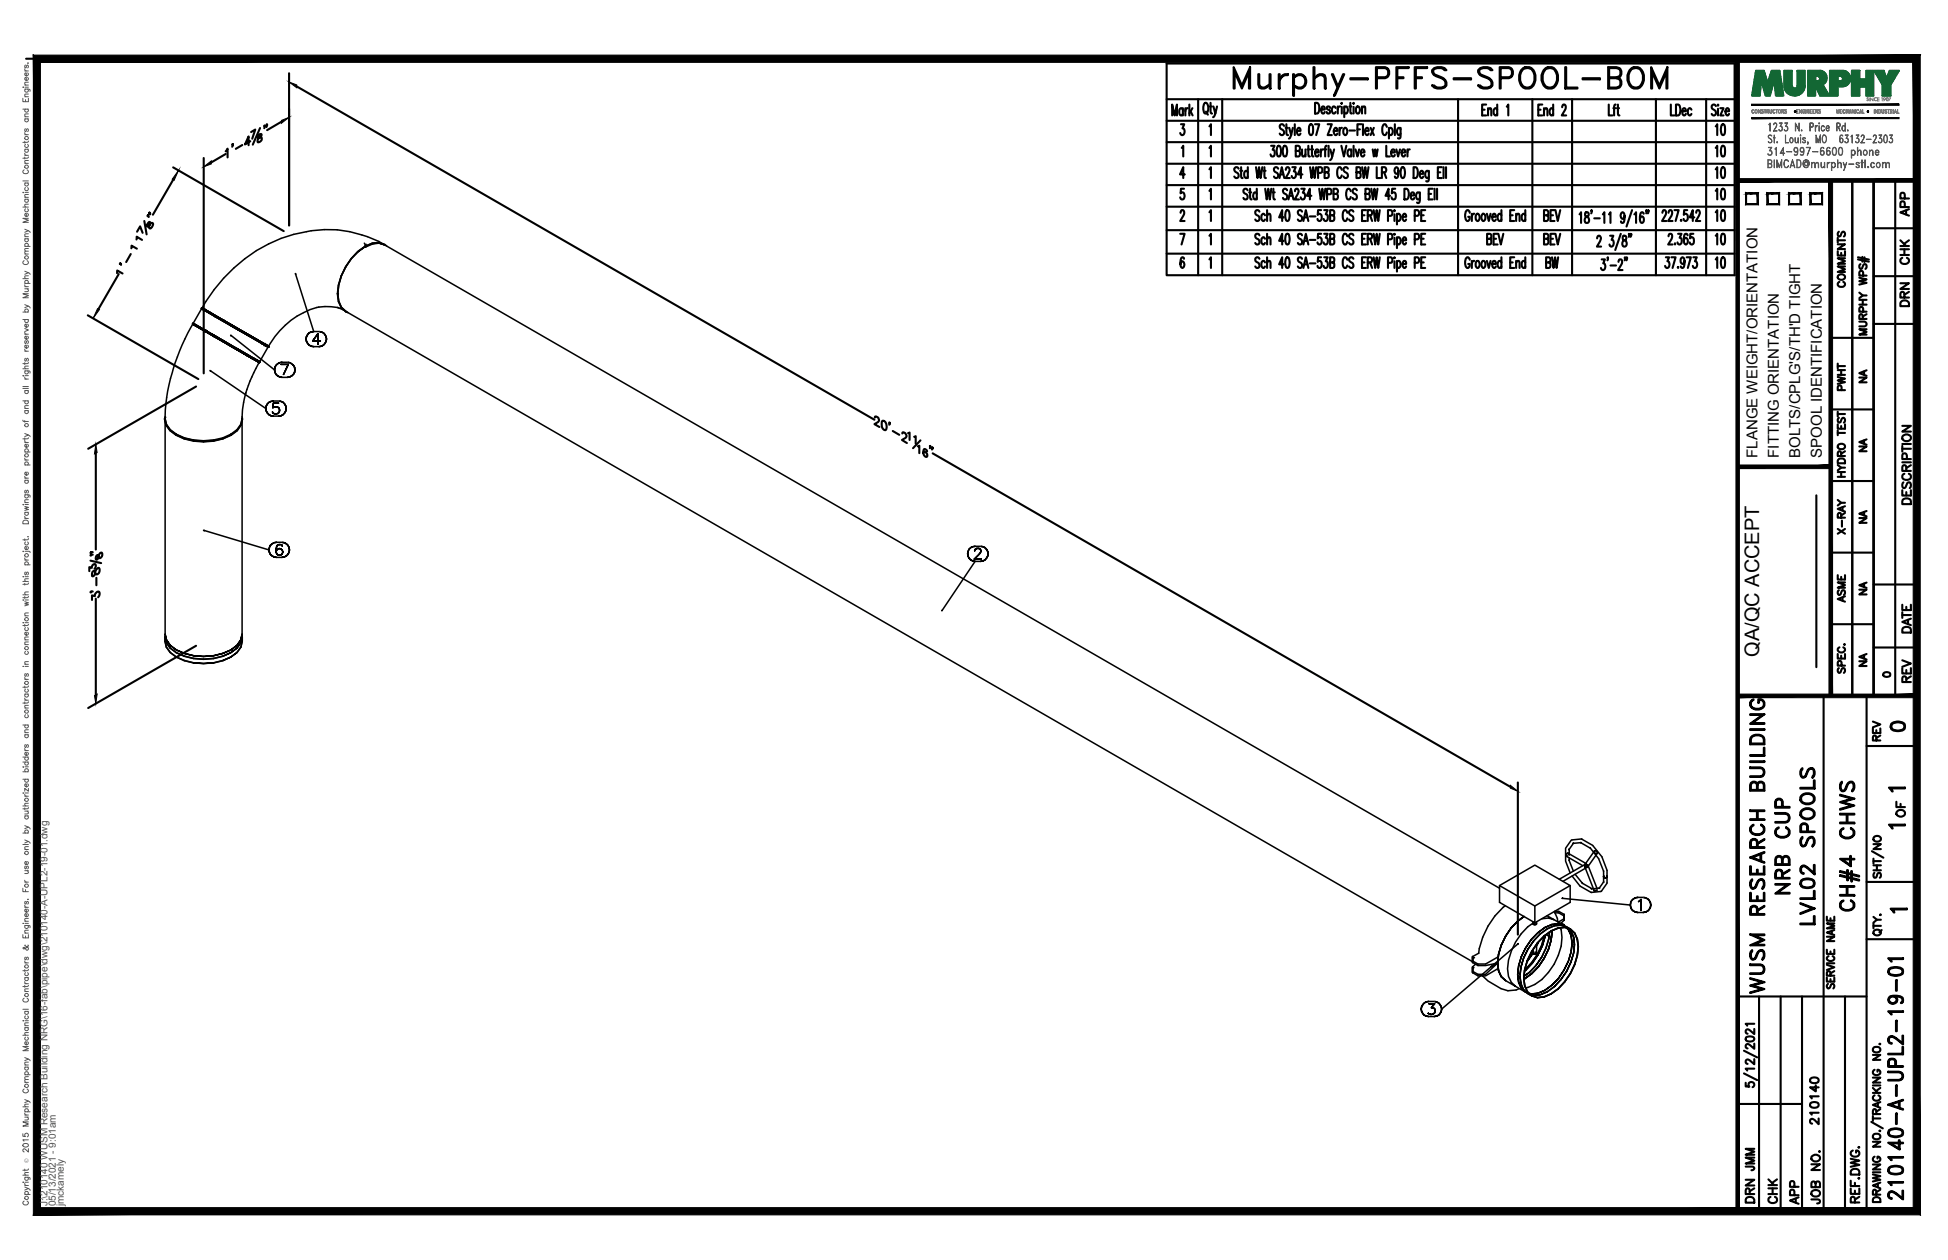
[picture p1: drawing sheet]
<svg xmlns="http://www.w3.org/2000/svg" width="432mm" height="279mm" viewBox="0 0 432 279" stroke-linecap="round" stroke-linejoin="round" font-family="sans-serif">
<defs><g id="words">
<text font-size="10.6" x="272.3" y="22.6">Murphy-PFFS-SPOOL-BOM</text>
<text font-size="7.9" x="413.1" y="203.2" transform="rotate(-90 413.1 203.2)">CH#4 CHWS</text>
<g font-size="6.6">
<text x="397.6" y="199.3" transform="rotate(-90 397.6 199.3)">NRB CUP</text>
<text x="403.2" y="206" transform="rotate(-90 403.2 206)">LVL02 SPOOLS</text>
<text x="391.9" y="221.5" transform="rotate(-90 391.9 221.5)">WUSM RESEARCH BUILDING</text>
<text x="422.6" y="267.1" transform="rotate(-90 422.6 267.1)">210140-A-UPL2-19-01</text>
</g>
<text font-size="5.7" x="341.5" y="60.7">BW</text>
<g font-size="5.3">
<text x="417.7" y="163.3">0</text>
<text x="389.8" y="260.7" transform="rotate(-90 389.8 260.7)">JMM</text>
<text x="389.8" y="267.8" transform="rotate(-90 389.8 267.8)">DRN</text>
<text x="399.7" y="268.1" transform="rotate(-90 399.7 268.1)">APP</text>
</g>
<g font-size="4.9">
<text x="383.1" y="31" transform="rotate(-90 383.1 31)">10</text>
<text x="383.1" y="36" transform="rotate(-90 383.1 36)">10</text>
<text x="383.1" y="40.6" transform="rotate(-90 383.1 40.6)">10</text>
<text x="383.1" y="45.5" transform="rotate(-90 383.1 45.5)">10</text>
<text x="383.1" y="50.1" transform="rotate(-90 383.1 50.1)">10</text>
<text x="424" y="49" transform="rotate(-90 424 49)">APP</text>
<text x="383.1" y="55.4" transform="rotate(-90 383.1 55.4)">10</text>
<text x="424" y="59.6" transform="rotate(-90 424 59.6)">CHK</text>
<text x="383.1" y="60.7" transform="rotate(-90 383.1 60.7)">10</text>
<text x="409.9" y="64.9" transform="rotate(-90 409.9 64.9)">COMMENTS</text>
<text x="424" y="69.1" transform="rotate(-90 424 69.1)">DRN</text>
<text x="409.9" y="87.8" transform="rotate(-90 409.9 87.8)">PWHT</text>
<text x="424.4" y="112.9" transform="rotate(-90 424.4 112.9)">DESCRIPTION</text>
<text x="409.9" y="119.6" transform="rotate(-90 409.9 119.6)">X-RAY</text>
<text x="409.9" y="134.8" transform="rotate(-90 409.9 134.8)">ASME</text>
<text x="424.4" y="141.5" transform="rotate(-90 424.4 141.5)">DATE</text>
<text x="424.4" y="152.4" transform="rotate(-90 424.4 152.4)">REV</text>
<text x="417.7" y="165.5" transform="rotate(-90 417.7 165.5)">REV</text>
<text x="423" y="182.4" transform="rotate(-90 423 182.4)">OF</text>
<text x="403.9" y="250.5" transform="rotate(-90 403.9 250.5)">210140</text>
<text x="394.8" y="268.1" transform="rotate(-90 394.8 268.1)">CHK</text>
<text x="404.3" y="268.1" transform="rotate(-90 404.3 268.1)">JOB NO.</text>
</g>
<g font-size="4.4">
<text x="414.5" y="86.1" transform="rotate(-90 414.5 86.1)">NA</text>
<text x="414.5" y="101.2" transform="rotate(-90 414.5 101.2)">NA</text>
<text x="414.5" y="117.1" transform="rotate(-90 414.5 117.1)">NA</text>
<text x="414.5" y="133" transform="rotate(-90 414.5 133)">NA</text>
<text x="389.9" y="145.7" transform="rotate(-90 389.9 145.7)">QA/QC ACCEPT</text>
<text x="414.5" y="148.9" transform="rotate(-90 414.5 148.9)">NA</text>
</g>
<text font-size="4" x="416.3" y="151.3">0</text>
<g font-size="3.5">
<text x="417.3" y="176.7">1</text>
<text x="417.3" y="184.9">1</text>
<text x="417.7" y="203.6">1</text>
</g>
<g font-size="3.3">
<text x="389.5" y="101.5" transform="rotate(-90 389.5 101.5)">FLANGE WEIGHT/ORIENTATION</text>
<text x="394.3" y="101.5" transform="rotate(-90 394.3 101.5)">FITTING ORIENTATION</text>
<text x="399.1" y="101.5" transform="rotate(-90 399.1 101.5)">BOLTS/CPLG'S/TH'D TIGHT</text>
<text x="403.8" y="101.5" transform="rotate(-90 403.8 101.5)">SPOOL IDENTIFICATION</text>
</g>
<g font-size="2.2" fill="#545454">
<text x="10.5" y="267.5" transform="rotate(-90 10.5 267.5)">J:\210140 WUSM Research Building NRG\16-fab\pipe\dwg\210140-A-UPL2-19-01.dwg</text>
<text x="12.4" y="267.5" transform="rotate(-90 12.4 267.5)">05/13/2021 - 9:01am</text>
<text x="14.1" y="267.4" transform="rotate(-90 14.1 267.4)">jmckamely</text>
</g>
<text font-size="1.3" fill="#545454" x="6.3" y="257.9" transform="rotate(-90 6.3 257.9)">Ó</text>
</g></defs>
<!-- layer: HP-CWS-PIPE -->
<g fill="none" stroke="#000" stroke-width=".34">
<path d="M76.7 59.2a10.7 10.7 0 0 0-1.6 7.6l.6 1.3M79.4 55.8l1.5-1.1-1.5 1.1-1.5 1.5-1.2 1.9 1.2-1.9zM80.8 53.9l.1 .8M80.9 54.7l1.6-.7 1.4-.1-1.4 .1zM81.1 54.7h.1M81.2 54.2l-.1 .6 1.5-.7 1.5-.2 1.2 .4 247.1 142.7M83.9 53.9l1.3 .4-1.3-.4M84.8 54a25.4 25.4 0 0 0-19.7-2 34 34 0 0 0-20.3 16.3M84.9 54.1l.3 .2M85.7 54.6a3.6 3.6 0 0 0-4.8 .1v-.1a13.5 13.5 0 0 0-6.1 10.5 3.8 3.8 0 0 0 2.4 4.2M42.7 71.9a44 44 0 0 0-6.1 20.9l.1-.3a3.7 3.7 0 0 0 2.4 3.8M42.7 71.7l.7 .3"/>
<path d="M42.8 71.7l-.1 .1 .6 .4-.6-.4M42.8 71.7l.6 .3M42.8 71.9l.6 .3M42.9 71.7h.1M42.9 71.7l.6 .4M43.3 72.2l1.1 .6zM43.4 72.2l-.6-.3 .6 .3M43.4 72.2l2.4 1.4zM43.4 72.2l1 .6M43.4 72l4.2 2.5M43.5 72.1h.1M43.5 72.1l1 .6"/>
<path d="M44.4 72.8l1.4 .8zM44.4 72.8l1.4 .8M44.5 72.7h.1M44.5 72.7l1.4 .8M44.6 68.4l.7 .4M44.7 68.4l-1.9 3.3M44.7 68.4l1 .6M44.7 68.2v.2M44.8 68.3h.1M44.8 68.3l.6 .3M44.8 68.3l.7 .4M44.9 68.3l1.6 .9z"/>
<path d="M44.9 68.6l.2 .1M45.1 68.7h.1M45.3 68.8l1 .6M45.3 68.8l6.1 3.5M45.3 73.6l.2-.1 .3 .1M45.4 68.6l1 .6M45.5 68.7l1 .5M45.6 73.1v.2l.3 .2M45.7 69.1l-.5-.4 .5 .4M45.8 73.6l1.7 1zM45.8 73.6l1.7 1.1M45.9 73.5h.1"/>
<path d="M45.9 73.5l1.7 1M46.3 69.4l1.4 .8M46.4 69.2l1.5 .8M46.4 69.2l1.5 .9M47.1 74.2l.7 .4zM47.3 74.3l1 .6M47.5 74.6l1.9 1.1zM47.5 74.7l-1.7-1.1 3.6 2.1M47.5 74.7l3.8 2.2M47.5 74.7l1.9 1M47.6 74.5l1.9 1.1-1.9-1.1M47.6 74.5l1.9 1.1"/>
<path d="M47.7 70.2l1.8 1M47.9 70l1.7 1M47.9 70.1l1.7 1M47.9 70.1l-1.4-.9 1.4 .9M47.9 70.1l1.7 1zM49.4 75.7l1.9 1.2zM49.4 75.7l3.8 2.2M49.4 75.7l1.9 1.2M49.5 71.2l1.9 1.1M49.5 75.6l1.9 1.1M49.5 75.6l2 1.1M49.6 71l1.9 1.1"/>
<path d="M49.6 71l1.9 1.2M49.6 71.1l3.8 2.2zM51.1 74.3l.1 .2zM51.3 74.4l9.6 7.6M51.3 76.9l1.9 1M51.4 72.3l3.7 2.2M51.4 72.3l1.9 1.1-1.9-1.1M51.4 72.3l3.8 2.2M51.4 76.7l-1.9-1.1 2 1.1M51.4 76.7l1.9 1.1M51.5 72.1l1.9 1.2-1.9-1.1M51.5 76.7l1.8 1.1"/>
<path d="M51.5 72.1l3.8 2.2M52.7 73.1l-1.7-1 1.7 1M52.7 73.1l.3 .2-.3-.2M52.8 77.5l-.4-.3 .4 .3M52.8 77.5l.3 .1M53.2 77.9l1.6 1M53.3 77.8l3.9 2.2M53.3 77.8l1.7 .9M54.8 78.8l2.2 1.3M54.8 78.9l-1.6-1 1.6 1M54.8 78.9h.1M54.8 78.9l1.4 .8-1.4-.8"/>
<path d="M55 78.7l1.3 .8M55.1 74.5l-1.8-1.1 1.9 1.1M55.1 74.5l1.7 .9M55.2 74.5l3.9 2.2M55.3 74.3l-1.9-1 1.9 1M55.3 74.3l1.6 1M55.8 79.4l-1-.6 1 .6M55.8 79.4l.4 .3zM55.8 79.4l-.5-.3 .5 .3M56.2 79.7h.1M56.2 79.7l.9 .5-.9-.5M56.3 79.5l.9 .5"/>
<path d="M56.6 79.7l.3 .1M56.8 75.4l1.3 .8M56.9 75.3l-1.6-1 1.6 1M56.9 75.3l1.4 .8M56.9 79.8l.3 .2M56.9 75.3l2.2 1.2zM56.9 75.3l1.3 .7M57.2 80l.4 .2-.1 .2M57.9 75.8h.1M58.1 76.2l.9 .5M58.1 76.2l.4 .2 .1 .3M58.2 76l1 .6-.9-.5"/>
<path d="M58.2 76l.2 .1M58.2 76l.4 .3 .3-.1M58.3 76.1l1.3 .7M58.7 76.5l.1 .1M58.8 76.6l.5 .3M59 76.4h.1M59 76.7l.3 .2M59 76.7l.4 .2-1.8 3.3-.5-.2 .5 .2M59 76.7l.4 .2M59.3 76.9l.2 .1M59.5 76.8l-.4-.3 .5 .3-.1 .2-.4-.3 .4 .3M59.5 76.8h.1"/>
<path d="M65.5 60.8v-.2l4 12.9M67.8 75.2l.1 .5-.1-.5M67.9 74.7l-.1 .5 .1-.5M67.9 75.7l.3 .4-.3-.4M68.2 74.2l-.3 .5 .3-.5M68.2 76.1l.3 .4-.3-.4M68.5 73.8l-.3 .4 .3-.4M68.5 76.5l.5 .3-.5-.3M69 73.6l-.5 .2 .5-.2M69 76.8l.5 .1-.5-.1M69.3 75.6h1.7h-1.7M69.5 73.5l-.5 .1 .5-.1"/>
<path d="M69.5 76.9h1.2M69.5 73.5h1.2M70.5 74l-1.2 1.6 1.2-1.6M70.5 74v2.4v-2.4M70.7 76.9l.5-.1-.5 .1M71.2 73.6l-.5-.1 .5 .1M71.2 76.8l.5-.3-.5 .3M71.7 73.8l-.5-.2 .5 .2M71.7 76.5l.3-.4-.3 .4M72 74.2l-.3-.4 .3 .4M72 76.1l.3-.4-.3 .4M72.3 74.7l-.3-.5 .3 .5"/>
<path d="M72.3 75.7l.1-.5-.1 .5M72.4 75.2l-.1-.5 .1 .5M74.9 65.1h.1M74.9 68.2l1.4 .6M75 65.2h.1M75.1 68.3a11.1 11.1 0 0 0-9.2 1.8 19.6 19.6 0 0 0-6.4 6.7l-.4-.3 .4 .3M75.7 68.1l1 .9-.3-.1M75.7 68.1l1 .9M76.6 69.1l.4 .1M76.8 69.1l249.6 144.2M36.5 92.8l.3 1.3a8.1 8.1 0 0 0 6.1 3.5l2.2 .2 2.3-.2M36.6 92.4a2.68 2.68 0 0 0 1.1 3.1 12.6 12.6 0 0 0 13.6 1 3.9 3.9 0 0 0 2.4-4.1"/>
<path d="M36.6 93.2v-.2l.3 1.3 .8 1.1 1.3 1.1a14.1 14.1 0 0 0 12.3 0l1.2-1.1 .9-1.1 .3-1.3v.2M36.6 93.4v48.8l.3 1.3M39.1 96.3h.1M39.1 96.3a13.4 13.4 0 0 0 12.1 0M46.6 82.2l.1 .1zM46.7 82.2l12.2 8.4M51.2 96.3h.1M53.7 93.4v48.8l-.3 1.3-.9 1.2-1.3 1a4.1 4.1 0 0 0 2.5-4.6M54.5 87.1a21.5 21.5 0 0 0-.8 5.7l-.1-.2a3.8 3.8 0 0 1-2.4 3.7M57 80.1l-.9-.5 .9 .5M57 80.1l.4 .3-.4-.3 .4 .3-2 4.1-1 2.8M57.1 80.2h.1"/>
<path d="M57.1 80.2l.4 .2-.4-.2M57.5 80.4h.1M57.6 80.2h.1M58.9 90.6l.1 .5-.1-.5M59 90.1l-.1 .5 .1-.5M59 91.1l.3 .5-.3-.5M59.3 89.6l-.3 .5 .3-.5M59.3 91.6l.3 .3-.3-.3M59.6 89.2l-.3 .4 .3-.4M59.6 91.9l.5 .3-.5-.3M60.1 89l-.5 .2 .5-.2M60.1 92.2l.5 .1-.5-.1"/>
<path d="M60.5 91.6l-.1-.3 .1 .3M60.5 90.4l.1-.1-.1 .1M60.6 88.9l-.5 .1 .5-.1M60.6 92.3h1.2M60.6 88.9h1.2M60.6 89.4l-.1 1 .1-1M60.6 91.7l-.1-.1 .1 .1M60.6 90.3l.3-.1-.3 .1M60.9 82v.5v-.5M60.9 81.5v.5v-.5M60.9 82.5l.3 .5-.3-.5M60.9 91.8l-.3-.1 .3 .1"/>
<path d="M60.9 90.2h.4h-.4M61.2 81l-.3 .5 .3-.5M61.2 83l.3 .3-.3-.3M61.3 91.8h-.4h.4M61.3 90.2l.3 .1-.3-.1M61.5 80.7l-.3 .3 .3-.3M61.5 83.3l.5 .3-.5-.3M61.6 91.7l-.3 .1 .3-.1M61.6 90.3l.3 .2-.3-.2M61.8 89.4h-1.2h1.2M61.8 92.3l.5-.1-.5 .1M61.9 91.4l-.3 .3 .3-.3"/>
<path d="M61.9 90.5l.1 .4-.1-.4M62 90.9l-.1 .5zM62 80.4l-.5 .3 .5-.3M62 83.6l.5 .1-.5-.1M62.3 80.8h1.6h-1.6M62.3 89l-.5-.1 .5 .1M62.3 92.2l.5-.3-.5 .3M62.5 80.3l-.5 .1 .5-.1M62.5 83.7h1.2M62.5 80.3h1.2M62.8 89.2l-.5-.2 .5 .2M62.8 91.9l.3-.3-.3 .3"/>
<path d="M63.1 89.6l-.3-.4 .3 .4M63.1 91.6l.3-.5-.3 .5M63.4 90.1l-.3-.5 .3 .5M63.4 91.1v-.5v.5M63.4 90.6v-.5v.5M63.7 83.7l.5-.1-.5 .1M63.9 80.8l-1.1 2.4 1.1-2.4M64.2 80.4l-.5-.1 .5 .1M64.2 83.6l.5-.3-.5 .3M64.7 80.7l-.5-.3 .5 .3M64.7 83.3l.4-.3-.4 .3M65.1 81l-.4-.3 .4 .3"/>
<path d="M65.1 83l.2-.5-.2 .5M65.3 81.5l-.2-.5 .2 .5M65.3 82.5v-.5v.5M65.3 82v-.5v.5M45.1 117.6l.2 .1zM45.3 117.6l14.3 4.3M59.6 121.9l.1 .6-.1-.6M59.7 121.4l-.1 .5 .1-.5M59.7 122.5l.2 .4-.2-.4M59.9 120.9l-.2 .5 .2-.5M59.9 122.9l.4 .4-.4-.4M60.3 120.6l-.4 .3 .4-.3"/>
<path d="M60.3 123.3l.5 .2-.5-.2M60.8 120.3l-.5 .3 .5-.3M60.8 123.5l.5 .1-.5-.1M61.2 121.8v.5v-.5M61.3 120.3h-.5h.5M61.3 123.6h1.2M61.3 120.3h1.2M61.3 121.2l-.1 .6 .1-.6M61.3 122l-.1 .3 .1 .5-.1-.5zM61.3 122.8l.2 .2-.2-.2M61.5 120.8l-.2 .4 .2-.4M61.5 121.8l-.2 .2 .2-.2"/>
<path d="M61.5 123l.4 .1-.4-.1M61.9 120.8h-.4h.4M61.9 121.7l-.4 .1 .4-.1M61.9 123.1h.1h-.1M62 121.7h-.1h.1M62 123.1l.3-.1-.3 .1M62.1 120.8h-.2h.2M62.3 121.8l-.3-.1 .3 .1M62.3 123l.3-.2-.3 .2M62.5 120.8h-.4h.4M62.5 123.6l.5-.1-.5 .1M62.6 122l-.3-.2 .3 .2"/>
<path d="M62.6 121.1l-.1-.3 .1 .3M62.6 122.8l.1-.3-.1 .3M62.6 122l.1 .5zM63 120.3h-.5h.5M63 123.5l.5-.2-.5 .2M63.5 120.6l-.5-.3 .5 .3M63.5 123.3l.3-.4-.3 .4M63.8 120.9l-.3-.3 .3 .3M63.8 122.9l.3-.4-.3 .4M64.1 121.4l-.3-.5 .3 .5M64.1 122.5l.1-.6-.1 .6M64.2 121.9l-.1-.5 .1 .5"/>
<path d="M214.5 122.8l.1 .5-.1-.5M214.6 122.3l-.1 .5 .1-.5M214.6 123.3l.2 .5-.2-.5M214.8 121.8l-.2 .5 .2-.5M214.8 123.8l.4 .3-.4-.3M215.2 121.4l-.4 .4 .4-.4M215.2 124.1l.4 .3-.4-.3M215.6 121.2l-.4 .2 .4-.2M215.6 124.4l.5 .1-.5-.1M216 124h1.5h-1.5M216.1 122.2h.1M216.1 122.1l.1-.3-.1 .3"/>
<path d="M216.1 121.1l-.5 .1 .5-.1M216.1 121.1h1.2M216.2 121.8l.1-.1-.1 .1M216.3 121.7l.2-.1-.2 .1M216.5 121.6h.5h-.5M217 121.6l.2 .1-.2-.1M217.1 122.9l-1.1 1.1 1.1-1.1M217.2 121.7l.1 .1-.1-.1M217.3 122.5l-.2 .4 .2-.4M217.3 121.8l.1 .3-.1-.3M217.3 124.5l.6-.1-.6 .1M217.3 124.5h-1.2l-7.3 11 .1-.2"/>
<path d="M217.4 122.3l-.1 .2 .1-.2M217.4 122.1v.2v-.2M217.9 121.2l-.6-.1 .6 .1M217.9 124.4l.4-.3-.4 .3M218.3 121.4l-.4-.2 .4 .2M218.3 124.1l.4-.3-.4 .3M218.7 121.8l-.4-.4 .4 .4M218.7 123.8l.2-.5-.2 .5M218.9 122.3l-.2-.5 .2 .5M218.9 123.3l.1-.5-.1 .5M219 122.8l-.1-.5 .1 .5M36.6 141.3l.3 1.2a8 8 0 0 0 6 3.5"/>
<path d="M36.6 141.1a4 4 0 0 0 1.1 3.6M36.6 140.6l.3 1.3-.3-1.3M36.6 141.3l.3 1.2 .8 1.2M36.9 141.9l.8 1.2-.8-1.2M37.7 144.7a11.3 11.3 0 0 0 7.4 2.4l-2.2-.1-2.1-.5-1.7-.8M37.7 143.1l1.4 1-1.4-1M39.1 144.7l1.7 .8 2.1 .5M39.1 144.1l1.8 .8-1.8-.8M40.9 144.9l2 .5-2-.5M42.9 145.4l2.2 .2-2.2-.2M42.9 146l2.2 .2 2.3-.2M45.1 145.6l2.3-.2-2.3 .2"/>
<path d="M45.1 147.1l2.3-.1 2-.5 1.8-.8-1.8 .8-2 .5zM47.4 145.4l2-.5-2 .5M47.4 146l2-.5 1.8-.8-1.8 .8zM49.4 144.9l1.8-.8-1.8 .8M51.2 144.1l1.3-1-1.3 1M52.5 143.1l.9-1.2-.9 1.2M53.4 141.9l.3-1.3-.3 1.3M53.7 141.3l-.3 1.2-.9 1.2-1.3 1 1.4-1 .8-1.2 .3-1.2M332.4 196.4l7.8 4.5v3.7l-7.8-4.5zM332.4 196.4l7.8-4.6 7.9 4.6-7.9 4.5M346.4 199.2h-.2l15.2 1.5M347.2 189.9v-.4l.4-.3 3.9 2.3"/>
<path d="M347.2 189.9l3.6 2.1M347.5 189.8l-.3 .1M347.6 189.2l.1 .3M347.8 190.2v.5l1 2.5M348.1 193.6a7.6 7.6 0 0 1-1-5.6l1.2-1.7 2.2-.3a8.7 8.7 0 0 1 5.7 8.4v1.4l-1.3 1.9-2.2 .2a7.5 7.5 0 0 1-4.2-3.6M348.1 196.4v3.7l-7.9 4.5M349.2 193.9l1.6 2 2.1 1.2h-.2l.5-.1M350.4 186.8l2.1 1.2 1.9 2.4 1.1 2.8v2.5v-.2l-1 1.5M350.4 186.8h.1M350.4 186.8l-1.7 .2 .1-.1-1 1.6v-.2v1.3M351.3 191.8v.2zM351.3 192v.1"/>
<path d="M351.4 192.1h.1M351.3 191.7h.1M351.4 191.7v.2M351.4 191.7v-.1l-5.8 3.4M351.4 192.3h.1M351.4 192.1v.1M351.4 191.7h.1M351.4 191.6h.2M351.4 192.1h-.1l2.1 5.5 .2-.2M351.4 192.2l.2 .1M351.6 192.2v.1M351.6 191.6l.3 .7"/>
<path d="M351.6 191.6l-.2 .5M351.7 192.3h.1l-5.4 3.1M351.8 192.2l-.2 .1M351.9 192.3h-.1M352 192h.1M352 192.1l-.2 .2-.4-.1M352 191.8l-.6 .3M352 192l2 5M353.4 188.7h.5l.2 .2v.3M353.8 189.6l-1.9 2.7M353.9 189.4l.2-.2a.42 .42 0 0 1-.5 0 .42 .42 0 0 1-.2-.5l-2.1 3M354.1 197.3l-.7 .3"/>
<path d="M354.6 196.9l-1.2 .1M354.6 196.9l-.1 .1M355.5 194.3v.2zM355.5 194.5h.1M355.5 194.3h.1M355.6 194.6h.2h-.2M355.8 194.6h.1M355.8 194.6h.2h-.2M356 194.6h.1M356.1 194.6h.1M356.2 194.3h.1M356.2 194.3l-.1 .2z"/>
<path d="M361.7 199.7l-.2 .4 .2-.4M362.1 199.3l-.4 .4 .4-.4M362.5 199.1l-.4 .2 .4-.2M363 199l-.5 .1 .5-.1M363 199h1.2M363.2 199.9l.2-.1-.2 .1M363.4 199.8l.4-.3-.4 .3M363.8 199.5v2.4v-2.4M364.8 199.1l-.6-.1 .6 .1M365.2 199.3l-.4-.2 .4 .2M365.6 199.7l-.4-.4 .4 .4M326.4 212.1v1.3z"/>
<path d="M326.4 214.4v1.3zM326.4 213.1v.3l1.2 .7v-.3M326.4 215.7v-.3l1.2 .7v.3M326.4 212.5v.9M326.4 214.4v1M326.7 214.6l-.3 .1M326.8 212.4l-.4 .1v-.4v1l1.2 .7h1.7l2.7-1.6v2.6l-2.7 1.6h-1.7l-1.2-.7v-1M327.1 213.8l-.7 .6v.3M327.8 211.4l-1.4 .7M328.6 216.4a11.3 11.3 0 0 0 5.6 3.3l1.9-.2 .6-.3M330.5 214.4l1.5-.8-1.5 .8M332 213.6l.2 1.7-.2-1.7"/>
<path d="M332 213.6l-2.7 .5h-1.7M332 213.6l-2.7 2.5h-1.7M332.2 211.6l-.2 2 .2-2M332.2 215.3l.6 1.3-.6-1.3M332.8 209.6l-.6 2 .6-2M332.8 216.6l.9 .9-.9-.9M333.7 200.9a16.6 16.6 0 0 0-5.9 10.5M333.7 207.6l-.9 2 .9-2M333.7 207.6a10.8 10.8 0 0 0-1.5 7.7l.6 1.3M335 205.8l-1.3 1.8M336.4 216.1l.2-1.9-.2 1.9M336.4 209.3l.1-.1z"/>
<path d="M336.5 204.2l-1.5 1.6-1.3 1.8 1.3-1.8zM336.5 209.3l-16.9 14.5M336.6 217.8l-.2-1.7 .2 1.7M336.6 214.2l.6-2-.6 2M337.1 214.5l-.2 1.9 .2-1.9M337.2 219.1l-.6-1.3 .6 1.3M337.2 212.2l1-2-1 2M337.7 212.5l-.6 2 .6-2M337.7 219.4l1 .9M337.8 203.2l-1.3 1 1.3-1M337.8 217.1l.2-.1-.2 .1M337.8 203.2l-1.3 1-1.5 1.6"/>
<path d="M338 217l1.5-1.1-1.5 1.1M338.1 215l-.1 .1M338.2 215.1l-.3 .2 .3-.2M338.2 210.2l1.2-1.8-1.2 1.8M338.2 215.1l-.3 .2M338.5 213.1l.2-.1-.2 .2M338.6 213a7.9 7.9 0 0 0 0 6.9l.9 .9a4.1 4.1 0 0 1-2.6-4.4l.2 1.7M338.6 213a7.8 7.8 0 0 0 0 6.9l.9 .9 1.3 .4 1.5-.1M338.7 213l1.1-1.7-1.1 1.7M338.7 210.5l-1 2 1-2M339.4 208.4l1.5-1.6-1.5 1.6M339.5 211a10.7 10.7 0 0 0-1.5 7.6l.6 1.3 .9 .9-3.6-2.1"/>
<path d="M339.5 215.9l1.5-1.5-1.5 1.5M339.5 211l-.9 2M339.6 213.6l-1.4 1.5 1.4-1.5M339.7 213.6l-1.5 1.5M339.8 211.3v.1M339.8 204.8h.1M339.8 210.6v.8M339.8 204.4v.4M339.8 211.4l.2 .2h.4l.2-.2-.2-.3a.22 .22 0 0 1 .2 .3 .22 .22 0 0 1-.3 .2M339.8 204.8l.2 .2h.4l.2-.2M339.9 204.6l-.1 .2M340 211.1l-.2 .2"/>
<path d="M340 204.5a13.2 13.2 0 0 0-5.8 10.3l.2 1.7 .6 1.3 .9 .9-2.2-1.2-.9-.9M340.2 204.8v.2M340.5 214.1l1.2-1.9-1.2 1.9-1.5 1.5-1.2 .9 1.2-.9M340.6 209.7l.3-.7-.3 .7M340.6 204.8l-.3 .2M340.6 204.4v.4M340.6 209.4v2M340.8 211.7l-1.3 1.8-1.4 1.5M340.9 211.7l-1.3 1.9 1.3-1.9M340.9 206.8l1.5-1.1-1.5 1.1M340.9 211.7l-1.2 1.9M341 214.4l1.3-1.9-1.3 1.9"/>
<path d="M341.9 209.7l-1 2 1-2M341.9 209.7l-1 2M342.3 212.5l.9-1.9-.9 1.9M342.3 212.5a11.8 11.8 0 0 1-4.5 4.6M342.3 207.6l-1.5 1.5-1.3 1.9M342.3 207.6l-1.5 1.5-1.3 1.8-.9 2.1M342.3 207.5l-.6 2.2-.9 2M342.4 219.6l-1.5 .6 1.5-.6M342.4 205.7l1.6-.7-1.6 .7M342.5 207.7l-.6 2 .6-2M342.5 207.7l-.6 2M342.5 207.4v.3v-.3"/>
<path d="M342.5 207.4v.3M342.7 210.2l-1 2M342.9 203.1l1.6 .8-1.3-.3-1.4 .1M343.2 210.6l.6-2.1-.6 2.1M343.2 210.6l-.9 1.9M343.4 206.7l-.1 1.5-.6 2M343.5 206.7l-.2 1.5-.6 2M343.8 208.5l.2-1.9-.2 1.9M343.8 206.4l-1.5 1.2M343.8 206.4l.2 .2M343.8 208.5l-.6 2.1M344 218.5l-1.6 1.1 1.6-1.1"/>
<path d="M344 205l1.5-.1-1.5 .1M344 206.6v-.2v.2M344 206.6v-.2l-.2 2.1M344 206.6l-.1 1.3-1.2-.7M344.5 203.9l3.6 2.1-1.3-.4M344.5 218.8l-1.5 1.1-1.6 .7 1.6-.7M344.5 218.8l1.5-1.6-1.5 1.6M344.5 202.1l.7 1.6 .1 .7M344.6 202.1h.9l1.2 .7v.9M345.5 216.9l-1.5 1.6 1.5-1.6M345.5 204.9l1.2 .4-1.2-.4M345.5 202.1v.3h-.9"/>
<path d="M345.5 202.4l1.2 .7v1M345.8 205.7a8.3 8.3 0 0 1-.4 6.1 12.2 12.2 0 0 1-6.7 7.2h-.5M346 205.1l-1.5 .2a11.3 11.3 0 0 0-5.8 5.2l1.2-1.9 1.5-1.5 1.6-1.2M346 217.2l1.2-1.8-1.2 1.8M346 205.1l1.2 .4 .9 .5-1.3-.4-1.4 .2-1.6 .6M346 205.2l-1.5 .1M346.1 204.7l.6 .3v.2M346.7 215.1l-1.2 1.8 1.2-1.8M346.7 205.2v-.2v.2M346.7 202.8v1.3zM346.7 203.7l-1.3 .8M346.7 204.1l-.8 .7"/>
<path d="M346.7 202.8v.3M346.7 203.7v.4M346.7 205v.2M346.8 205.6l-1.4 .2-1.6 .6M346.8 205.6l1.3 .4M347.3 205.8l.4 .3-.4-.3M347.6 205.9l.6 .5 .6 1.4-.6-1.4-.5-.5M347.7 213.1l-1 2 1-2M347.7 206.1l.6 1.4-.6-1.4M348.1 206l1 .9a7.9 7.9 0 0 1 0 7l-1 2M348.1 215.9a10.8 10.8 0 0 1-5.8 5.2l-1.5 .1-1.3-.4M348.1 206l.9 .9 .6 1.4"/>
<path d="M348.3 211.1l-.6 2 .6-2M348.3 207.5l.2 1.7-.2-1.7M348.5 209.2l-.2 1.9 .2-1.9M348.8 211.4l-.6 2-1 2 1-2zM348.8 207.8l.2 1.7-.2 1.9 .2-1.9zM349 213.9l-.9 2M349.6 208.3l.2 1.7-.2 1.9-.6 2M361.4 200.7l.1 .5-.1-.5M361.5 200.1l-.1 .6 .1-.6M361.5 201.2l.2 .5-.2-.5M361.7 201.7l.4 .3-.4-.3M362.1 202l.4 .3-.4-.3"/>
<path d="M362.5 202.3h.5h-.5M363 202.3h1.2M364.2 202.3h.6h-.6M364.8 202.3l.4-.3-.4 .3M365.2 202l.4-.3-.4 .3M365.6 201.7l.2-.5-.2 .5M365.8 200.1l-.2-.4 .2 .4M365.8 201.2l.1-.5-.1 .5M365.9 200.7l-.1-.6 .1 .6M315 223.8l.1 .5-.1-.5M315.1 223.3l-.1 .5 .1-.5M315.1 224.3l.3 .4-.3-.4"/>
<path d="M315.4 222.8l-.3 .5 .3-.5M315.4 224.7l.3 .4-.3-.4M315.7 222.4l-.3 .4 .3-.4M315.7 225.1l.5 .2-.5-.2M316.2 222.2l-.5 .2 .5-.2M316.2 225.3l.5 .1-.5-.1M316.5 224.5l.2 .3zM316.7 222.1l-.5 .1 .5-.1M316.7 225.4h1.2M316.7 222.1h1.2M316.7 222.6h1.3h-1.3M316.7 224.8l.7 .1z"/>
<path d="M317.3 223.5h.4h-.4M317.7 223.5l.2 .1-.2-.1M317.7 224.8l-.3 .1 .3-.1M317.9 223.6l.1 .1-.1-.1M317.9 225.4l.5-.1-.5 .1M318 222.6l-.7 .9 .7-.9M318 224.6l-.3 .2 .3-.2M318 223.7l.1 .3-.1-.3M318.1 224l-.1 .6zM318.4 222.2l-.5-.1 .5 .1M318.4 225.3l.5-.2-.5 .2M318.9 222.4l-.5-.2 .5 .2"/>
<path d="M318.9 225.1l.3-.4-.3 .4M319.2 222.8l-.3-.4 .3 .4M319.2 224.7l.3-.4-.3 .4M319.5 223.3l-.3-.5 .3 .5M319.5 224.3l.1-.5-.1 .5M319.6 223.8l-.1-.5 .1 .5M338.2 220l-1-.9 1 .9M339.2 220.5l.8 .2 1.4-.1-1.5 .2-.7-.3M339.4 220.4l-.5-.2 .5 .2M340.9 220.2l-1.5 .2 1.5-.2"/>
</g>
<g fill="#000">
<circle cx="59.4" cy="76.9" r=".17"/>
<circle cx="353.4" cy="197.6" r=".17"/>
</g>
<!-- layer: PS-BDR -->
<g fill="#000" stroke="#000" stroke-width=".22">
<path d="M388.3 26.1v.2l32.6-.2zM388.3 26.3l32.6-.2v.2z"/>
<path d="M388.3 23.1v.3l32.6-.3zM388.3 23.4l32.6-.3v.3z"/>
<path d="M7.4 12.2v257.2l1.6-1.6zM7.4 12.2l1.6 1.6v254zM7.4 12.2l1.6 1.6 416.6-1.6zM9 13.8l416.6-1.6-1.5 1.6zM425.6 12.2l-1.5 1.6 1.5 255.6zM424.1 13.8l1.5 255.6-1.5-1.6zM7.4 269.4h418.2l-1.5-1.6zM9 267.8h415.1l-416.7 1.6z"/>
</g>
<!-- layer: PS-BDR-T -->
<g fill="none" stroke="#000" stroke-width=".47">
<path d="M415.3 40v114.3h-4.7v-114.2v114.2h-4.8v-114.2M387 42.9h2.6v2.4h-2.6zM391.8 42.9h2.6v2.4h-2.6zM396.6 42.9h2.5v2.4h-2.5zM401.3 42.9h2.6v2.4h-2.6zM411.8 57.5l2.5 .5M411.8 57.1l2.5 .5M412.4 58.6a.59 .59 0 0 0-.3 .5 .59 .59 0 0 0 .4 .5l.3-.1 .3-.8 .4-.1a.64 .64 0 0 1 0 1M412.8 57v1M413.3 57.1v1M405.8 74.9h9.5M412.1 71.3l1.4 .1a.52 .52 0 0 1 .2 .6 .52 .52 0 0 1-.4 .4h-1.2"/>
<path d="M412.1 61.6l1.7 .4-1.7 .3 1.7 .4-1.7 .4M412.1 67.5h1.7M412.1 66.5h1.7M412.1 64.9l.8 .6M412.9 70.7l-.1-.9-.4-.1-.3 .3v.7h1.7M412.9 66.5v1M413 69.1l-.1-.9-.5-.1-.3 .3v.7h1.7M413 61.1l-.1-.9-.5-.1-.3 .3v.7h1.7M413.8 73h-1.7l1.7 .6-1.7 .6h1.7M413.8 65.5h-.9l-.8 .6M413.8 69.7l-.9 .5M405.8 90.8h9.5"/>
<path d="M407.4 94.1v1h1.6v-1M407.4 96h1.6M407.4 91.3v1.1M407.4 95.4v1.1M407.4 91.8h1.6M407.4 98.7a.79 .79 0 0 1 1-.3 .79 .79 0 0 1 .5 .9 .78 .78 0 0 1-1 .3 .78 .78 0 0 1-.5-.9zM407.6 92.7a.59 .59 0 0 0-.3 .5 .59 .59 0 0 0 .4 .5l.3-.1 .3-.8 .4-.1a.65 .65 0 0 1 0 1M408.1 94.5v.6M402.6 109.8v38.1M405.8 106.7h9.5M407.4 105.7h1.6M407.4 104.7h1.6"/>
<path d="M407.4 103.1l.7 .6M407.4 102a.9 .9 0 0 1 1.6 .2v.5h-1.6zM408.1 101.1l-.1-.9-.3-.1-.3 .3v.7h1.6M408.1 104.7v1M409 103.7h-.9l-.7 .6M409 100.1l-.9 .5M405.8 122.5h9.5M405.8 138.4h9.5M407.4 145v1h1.6v-1M407.6 148.2a.59 .59 0 0 0-.3 .5 .59 .59 0 0 0 .4 .5l.3-.2 .3-.7 .4-.1a.65 .65 0 0 1 0 1M407.7 143.5a.59 .59 0 0 0-.3 .7 .59 .59 0 0 0 .6 .5h.4a.59 .59 0 0 0 .6-.5 .59 .59 0 0 0-.4-.7M408.1 145.4v.6"/>
<path d="M408.2 147.6l-.1-.9-.4-.2-.3 .4v.7h1.6M408.8 142.9h.2z"/>
</g>
<!-- layer: PS-DIM -->
<path d="M5.8 13h419" fill="none" stroke="#000" stroke-width=".47"/>
<!-- layer: 0 -->
<g fill="none" stroke="#000" stroke-width=".47">
<path d="M415.3 40v114.3M420.1 40v114.3M415.3 50.6h9.5M415.3 61.2h9.5M415.3 71.8h9.5M415.3 129.6h9.5M415.3 143.6h9.5M386.6 238l2.9 1.5M386.6 233l2.9 1.5M387 230l.8-.2a.85 .85 0 0 1 1.1 .6 1.14 1.14 0 0 1-1.9 0zM388.9 237h-1.9l.3 .4M388.9 234.9v1.1l-1-.8-.6-.3-.3 .2v.5l.4 .3"/>
<path d="M388.9 231.4v1.2l-1-.8-.6-.3-.3 .2v.5l.4 .3M388.9 228.2v1.1l-1-.8-.6-.3-.3 .2v.5l.4 .3M388.9 227h-1.9l.3 .4M387 240.1v.8l.8 .1a.62 .62 0 0 1 0-.9 .62 .62 0 0 1 .9 .1 .62 .62 0 0 1-.2 .9"/>
</g>
<g fill="#000" stroke="#000" stroke-width=".22">
<path d="M384.8 13l.8 255.6v-255.6zM384.8 13l.8 255.6h-.8z"/>
<path d="M385.2 39.6v.8l39.6-.8zM385.2 40.4l39.6-.8v.8z"/>
<path d="M424.5 40l.8 114.3v-114.3zM424.5 40l.8 114.3h-.8z"/>
<path d="M385.2 153.9v.8l39.6-.8zM385.2 154.7l39.6-.8v.8z"/>
</g>
<!-- layer: PS-LOGO -->
<g fill="none" stroke="#545454" stroke-width=".22">
<path d="M5.1 19.3h.1zM5.5 19.8h.9l.2 .1v.4M5.5 15.3v.3l.3 .1M5.5 18.9h.8M5.5 15.7h.8M5.5 19.3h.8M5.7 19.8a.38 .38 0 0 0-.1 .5 .38 .38 0 0 0 .6 0 .38 .38 0 0 0-.1-.5M5.7 14.4l-.2 .3v.3h.3l.1-.4 .2-.2 .2 .3-.2 .4M6.1 17.2a.38 .38 0 0 1 .1 .5 .38 .38 0 0 1-.6 0 .38 .38 0 0 1 .1-.5h.1v.7M6.1 16.2a.38 .38 0 0 1 .1 .5 .38 .38 0 0 1-.6 0 .38 .38 0 0 1 .1-.5h.1v.6M6.2 13.9v.1zM6.3 18.2l-.8 .1v.3l.2 .3"/>
<path d="M5.1 21.8v.7h1.2v-.7M5.1 24.2h1.2M5.4 37.7a.43 .43 0 0 0-.3 .5 .43 .43 0 0 0 .4 .3h.3a.43 .43 0 0 0 .5-.3 .43 .43 0 0 0-.3-.5M5.5 34v.3l.3 .1M5.5 29.4v.3l.3 .2M5.5 31.3v.4M5.5 34.8v.4M5.5 36.2h.8M5.5 34.4h.8M5.5 33.1h.8M5.5 29.9h.8M5.5 26.4h.8"/>
<path d="M5.5 25.9h.8M5.5 21.4h.8M5.7 33.1a.38 .38 0 0 0-.1 .5 .38 .38 0 0 0 .6 0 .38 .38 0 0 0-.1-.5M5.7 32a.4 .4 0 0 0-.1 .6 .4 .4 0 0 0 .6 0 .4 .4 0 0 0-.1-.6M5.7 28.6l-.2 .2v.3h.3l.1-.4 .2-.1 .2 .2-.2 .4M5.7 26.4a.38 .38 0 0 0-.1 .5 .38 .38 0 0 0 .6 0 .38 .38 0 0 0-.1-.5M5.7 24.2a.38 .38 0 0 0-.1 .6 .38 .38 0 0 0 .6 0 .38 .38 0 0 0-.1-.6M5.7 22.1v.4M6.3 35.6h-.8v.3l.2 .3M6.3 34.8l-.3 .3h-.9M6.3 31.3l-.3 .3h-.9M6.3 25.3h-.8v.3l.2 .3"/>
<path d="M6.3 20.9h-.8v.3l.2 .2M391.9 34.2l.2 .2M392 36.3l.6-.1v-.6l-.6-.1v1.6l.6-.1v-.6h-.6M392.1 30a.44 .44 0 0 1 .7 .2 .38 .38 0 0 0-.6-.2 .38 .38 0 0 0-.1 .5l.4 .3a.46 .46 0 0 1 .2 .7 .46 .46 0 0 1-.7-.1 .41 .41 0 0 0 .6 .1 .41 .41 0 0 0 0-.6l-.6-.4zM392.3 33.3a.53 .53 0 0 1 .5 .8 .53 .53 0 0 1-.9 0 .47 .47 0 0 0 .7 .2l.2-.3M392.4 27.2l-.1 1.9v-1.7l-.2 .2zM392.4 36.3l.3 .1v.6l-.8 .2v-1.8l.8 .2v.6l-.3 .2M392.5 33.4a.51 .51 0 0 1 .3 .5 .51 .51 0 0 1-.3 .5M392.7 32.8l-.7-.1h.8l-.5 .7M392.7 32.7l-.5 .7 .4 .1 .2 .3M393.1 30.5l.4 .1zM393.1 29l.8 .1h-.8l.7-1.3-.2-.5h-.2l-.3 .4 .1-.3a.39 .39 0 0 1 .6 0 .39 .39 0 0 1 0 .5l-.7 1.2"/>
<path d="M393.3 35.4v1.8zM393.3 29.9v1.8zM393.4 33l.4-.3v1.7l-.1-1.6zM393.9 35.4l.5 1.5 .6-1.5v1.8l-.1-1.4-.5 1.4-.5-1.4v1.4zM393.9 31.4l.1 .3zM393.9 31.5l.1 .1zM394.4 28.8l.1 .2M394.7 27.9a.55 .55 0 0 1 .4 .7 .55 .55 0 0 1-.7 .4l-.1-.3 .4 .3 .3-.4M394.7 33.9l.9 .1h-1l.7-1.3v1.7v-1.5l-.6 1.1M394.8 28l.2 .5-.2 .5M395 27.3l-.6-.1h.6l-.3 .8M395 27.2l-.4 .8 .4 .1v.3"/>
<path d="M395.5 28.8l.2 .2M395.7 35.5a.47 .47 0 0 1 .7 .3l-.3-.3h-.3a1.08 1.08 0 0 0 0 1.6h.3l.3-.3a.44 .44 0 0 1-.4 .4 .44 .44 0 0 1-.5-.4l-.1-.7zM395.8 29.9v1.7l.7 .1h-.7zM395.8 27.9a.55 .55 0 0 1 .5 .7 .55 .55 0 0 1-.7 .4l-.1-.3 .4 .3 .4-.4M396 28l.3 .5-.3 .5M396 33.6l1.2 .1zM396.2 27.3l-.6-.1h.7l-.5 .8M396.2 27.2l-.4 .8 .3 .1 .2 .3M396.9 30.6a.57 .57 0 0 1 .7 .4 .57 .57 0 0 1-.4 .7l-.3-.1-.2-.4zM396.9 36.8h.8M397 30.6a.52 .52 0 0 1 .4 .5 .52 .52 0 0 1-.4 .5l-.2-.4zM397 36.7h.7"/>
<path d="M397.3 35.4l.6 1.8-.6-1.5-.5 1.5zM397.7 33.3l.3 .4 .3-.1 .2-.3M397.7 33.1l.3-.3h.3l.2 .3M397.8 34.3h.5M397.9 30.5l.1 1 .3 .1 .3-.2-.3 .3-.3-.1-.1-.2zM398 27.2l.8 1.6v-1.6v1.9l-.8-1.6v1.6zM398 32.8l-.3 .4 .3 .5M398.2 32.8a1.22 1.22 0 0 1 .1 1.6M398.3 35.4h.5a1.05 1.05 0 0 1 0 1.8h-.5zM398.3 35.5a.84 .84 0 0 1 .9 .5 .84 .84 0 0 1-.2 .9l-.7 .2zM398.5 33.5l-.2 .2a.49 .49 0 0 1-.6-.2 .49 .49 0 0 1 .1-.6 .49 .49 0 0 1 .7 0v.4a.81 .81 0 0 1-.5 1.1l-.3-.2 .1 .2M398.5 33.3l-.3 .4"/>
<path d="M398.6 30.5v1.2zM399 30l.1-.1v.3zM399.1 33.3l.3 .4 .3-.1 .1-.3M399.1 33.1l.3-.3h.3l.1 .3M399.1 30h.1M399.1 30.5v1.2zM399.1 34.3h.6M399.4 28.8v.3l-.1-.1zM399.4 28.9h.1M399.4 32.8a.51 .51 0 0 0-.3 .4 .51 .51 0 0 0 .3 .5M399.5 32.8a1.22 1.22 0 0 1 .1 1.6M399.6 31.5h.6"/>
<path d="M399.6 30.8l.6 .6-.2 .3-.4-.1v-.2l.1 .2M399.6 30.7h.6M399.7 30.6v.3M399.8 33.5l-.1 .2a.5 .5 0 0 1-.7-.5 .5 .5 0 0 1 .7-.4l.2 .5a.83 .83 0 0 1-.5 1.1l-.3-.2 .1 .2M399.8 33.3l-.3 .4M399.9 35.6a.74 .74 0 0 1 1 .2 .74 .74 0 0 1-.1 1l-.1-1 .1 .9a.68 .68 0 0 0-.3-1.2 .68 .68 0 0 0-.8 .9 .66 .66 0 0 0 .4 .7 .66 .66 0 0 0 .7-.2 .7 .7 0 0 1-.9 .1 .7 .7 0 0 1-.2-.8zM400 36l.2-.2 .4 .1 .1 .2-.5-.2-.2 .3 .1 .4 .4 .1 .2-.2-.1 .2-.4 .1-.2-.2zM400.1 30.6l.1 .2-.2-.3-.4 .1v.2l.6 .5M400.1 31.2v.4M400.7 31.5h.1M400.8 31.9l-.1-.5 .1 .4-.2 .2M400.8 31.7v.1"/>
<path d="M401.3 28.1l.6-.1v-.6l-.6-.1-.1 1.8v-1.9h.5l.2 .4v.4l-.2 .2h-.4M401.3 32.7l-.7 1.7 .7-1.7h-.9l.9 .1M401.6 36v1.2zM401.8 33.6l1.2 .1zM401.8 36.1h.5l.1 1.1-.2-1-.3-.1-.3 .3zM402.4 27.8v1.3zM402.5 29.9l.5 1.5 .5-1.5v1.8l-.1-1.4-.4 1.4-.4-1.4-.1 1.4zM402.6 36.1h.4l.1 1.1-.1-1-.3-.1-.3 .3zM402.6 27.9l.3-.1-.3 .2-.2 .4zM403.2 27.2l.1 .1v.2zM403.2 27.3h.1M403.2 27.8l.1 1.3z"/>
<path d="M403.5 34l.4 .4 .3-.1 .1-.3M403.5 33.8l.4-.4 .3 .1 .1 .3M403.6 36l.2 1 .3 .1 .3-.2-.3 .3-.4-.1zM403.7 32.8h.5M403.8 32.8l-.2 .2a1.17 1.17 0 0 0 .2 1.4M403.8 27.9l.4-.1 .2 .4-.2-.3a.54 .54 0 0 0-.4 .6 .54 .54 0 0 0 .4 .5l.2-.3-.2 .4h-.2l-.3-.5zM403.8 33.4l-.3 .5M404.1 33.4l.2 .5-.2 .5M404.1 30l.2-.1a.95 .95 0 0 1 .6 .9 .95 .95 0 0 1-.6 .9 1.24 1.24 0 0 1-.2-1.7zM404.1 30.1l.2-.1a.87 .87 0 0 1 .5 .8 .87 .87 0 0 1-.5 .8 1.19 1.19 0 0 1-.2-1.5zM404.2 32.8l.1 .1-.4-.2a1.42 1.42 0 0 0-.2 1.7 .49 .49 0 0 0 .6-.2 .49 .49 0 0 0-.1-.7 .49 .49 0 0 0-.7 .1M404.4 36l.1 1.2z"/>
<path d="M404.8 28.4h.6l-.2-.5a.54 .54 0 0 0-.4 .6 .54 .54 0 0 0 .4 .5l.2-.3-.2 .4a.63 .63 0 0 1-.4-.6 .63 .63 0 0 1 .4-.7l.3 .7h-.7M404.9 34l.3 .4 .3-.1 .2-.3M404.9 33.8l.3-.4 .3 .1 .2 .3M405 36l.1 1.2zM405.1 32.8h.5M405.1 32.8l-.1 .2a1.17 1.17 0 0 0 .2 1.4M405.2 33.4l-.3 .5M405.3 36.1l.3-.1-.5 .5zM405.4 33.4l.3 .5-.3 .5M405.5 32.8l.2 .1a.36 .36 0 0 0-.6-.1l-.2 .6v.8l.2 .2a.49 .49 0 0 0 .6-.2 .49 .49 0 0 0-.1-.7 .49 .49 0 0 0-.7 .1M406 36v1.8zM406.2 36.1a.53 .53 0 0 1 .7 .5 .53 .53 0 0 1-.7 .5l-.2-.2 .3 .2a.51 .51 0 0 0 .5-.5 .51 .51 0 0 0-.5-.5l-.3 .2z"/>
<path d="M406.3 32.8l.4-.1a1.13 1.13 0 0 1 0 1.7h-.1a1.28 1.28 0 0 1-.3-1.6zM406.3 34.3h.6M406.3 32.8h.6M406.4 32.8l-.2 .6 .2 1M406.8 32.8l.2 .6-.2 1M407.2 28.1l.6-.1v-.6l-.6-.1-.1 1.8v-1.9l.7 .1 .1 .7-.3 .2h-.4M407.3 35.4l.1 1.8zM407.5 28.2l.4 .9-.3-.9M407.6 36.1h.5l.1 1.1-.2-1-.3-.1-.3 .3zM407.7 32.8l.3-.1a1.13 1.13 0 0 1 0 1.7h-.1a1.28 1.28 0 0 1-.2-1.6zM407.7 34.3h.5M407.7 32.8h.5"/>
<path d="M407.8 32.8l-.2 .6 .2 1M407.8 31.3l.3 .3 .4-.3M407.8 31l.3-.3 .4 .3M408 30.1h.4M408 30l-.1 .3a1.28 1.28 0 0 0 .2 1.3M408.1 30.7l-.3 .4M408.2 32.8l.2 .6-.2 1M408.2 30.7l.3 .4-.3 .5M408.4 30l.1 .2a.33 .33 0 0 0-.5-.2l-.2 .7 .2 .9a.48 .48 0 0 0 .5-.5 .48 .48 0 0 0-.5-.4l-.2 .1M408.5 27.9l.3-.1 .2 .3-.2-.2a.54 .54 0 0 0-.5 .6 .54 .54 0 0 0 .5 .5l.2-.2-.2 .3-.5-.3zM409 27.2l.1 1.9zM409 37l-.5-1 .5 1.2"/>
<path d="M409 31.4l.1 .2M409.2 30.7l.4 .1 .1 .2M409.3 30.6a.53 .53 0 0 1 .4 .6 .53 .53 0 0 1-.7 .4v-.2a.36 .36 0 0 0 .6 .1l.1-.2M409.3 36l-.6 1.8zM409.4 30.7l.3 .4-.3 .5M409.6 28.8v.3zM409.6 28.9v.1zM409.6 30l-.6-.1h.7l-.4 .8M409.6 29.9l-.4 .8M409.8 36.4h1.1zM410.4 33.3v1.7zM410.6 33.3a.53 .53 0 0 1 .7 .6 .53 .53 0 0 1-.7 .5l-.2-.2 .3 .2a.51 .51 0 0 0 .5-.5 .51 .51 0 0 0-.5-.6l-.3 .2z"/>
<path d="M410.6 29.9l-.1 1.8v-1.6l-.2 .2zM411.3 31.4l.2 .2M411.5 37h.6M411.5 36.4l.6 .3v.2a.38 .38 0 0 1-.3 .3 .38 .38 0 0 1-.4-.3l.2 .2M411.5 36.2h.6M411.6 36.1v.3M411.6 30.6a.52 .52 0 0 1 .5 .6 .52 .52 0 0 1-.7 .4l-.1-.2a.36 .36 0 0 0 .6 .1l.2-.2M411.7 32.7l.1 1.7zM411.8 30.7l.3 .4-.1 .3-.2 .2M412 36.1l.1 .2a.38 .38 0 0 0-.3-.3 .38 .38 0 0 0-.4 .3l.7 .5M412 36.7v.4M412 33.3h.5v1.1v-.8l-.2-.3-.5 .3z"/>
<path d="M412 30l-.6-.1h.7l-.5 .8M412 29.9l-.4 .8 .3 .1 .2 .2M412.5 36l.5 .1zM412.5 31.6l.8 .1h-.8l.7-1.3-.2-.4h-.2l-.3 .3 .1-.2a.39 .39 0 0 1 .6-.1 .39 .39 0 0 1 0 .6l-.7 1.1M412.7 35.4l.1 1.8zM413.2 33.3a.54 .54 0 0 1 .7 .6 .54 .54 0 0 1-.7 .5l-.2-.5zM413.4 35.4l.1 1.8zM413.7 30.8l1 .1zM414 36.9l.2 .1-.1 .2zM414 37l.1 .1zM414.4 33.3v1.1zM414.6 33.3h.5l.1 1.1-.1-1-.3-.1-.4 .3z"/>
<path d="M414.7 36.3l.3-.3 .4 .1v.3v-.2a.46 .46 0 0 0-.7 .4 .46 .46 0 0 0 .7 .4v-.1l-.2 .3a.59 .59 0 0 1-.5-.3 .59 .59 0 0 1 0-.6zM415.2 31.6l.8 .1h-.9a1.94 1.94 0 0 0 .8-1.4l-.2-.3h-.3l-.2 .3 .1-.2 .4-.2 .2 .5-.7 1.3M415.7 33.8h.7l-.2-.5a.48 .48 0 0 0-.5 .6 .48 .48 0 0 0 .6 .4l.1-.2-.1 .3a.53 .53 0 0 1-.6-.5 .53 .53 0 0 1 .6-.6l.2 .6h-.8M416 36.3l.1-.2a.53 .53 0 0 1 .7 .5 .53 .53 0 0 1-.7 .5l-.1-.2zM416.4 31.4l.2 .2M416.7 30.6a.53 .53 0 0 1 .5 .6 .53 .53 0 0 1-.7 .4l-.2-.2 .5 .2 .3-.3M416.9 30.7l.2 .4-.2 .5M417.1 30l-.6-.1h.6l-.4 .8M417.1 29.9l-.5 .8 .4 .1 .1 .2M417.3 36l.1 1.2zM417.5 36.1h.5l.1 1.1-.1-.8-.2-.3-.4 .3zM417.7 30l.3-.1a1.32 1.32 0 0 1 0 1.8l-.3-.1-.2-.7z"/>
<path d="M417.7 31.5h.5M417.7 30.1h.5M417.8 30l-.2 .7 .2 .9M418.2 30l.1 .7-.1 .9M418.3 36.1h.4l.1 1.1-.1-1-.3-.1-.3 .3zM418.8 31.4l.2 .2M419.1 30.6a.53 .53 0 0 1 .4 .6 .53 .53 0 0 1-.7 .4v-.2a.36 .36 0 0 0 .6 .1l.1-.2M419.3 30.7l.2 .4-.2 .5M419.4 30l-.6-.1h.7l-.4 .8M419.4 29.9l-.4 .8 .4 .1 .1 .2M5.1 42.7h.1zM5.1 45.9h1.2"/>
<path d="M5.1 40.1h1.2M5.4 57.8a.43 .43 0 0 0-.3 .5 .43 .43 0 0 0 .4 .4h.3a.43 .43 0 0 0 .5-.4 .43 .43 0 0 0-.3-.5M5.5 50.8l.8 .4-.8 .3M5.5 56.3h.8M5.5 54.6h1.2M5.5 52.9h.8M5.5 52.5h.8M5.5 44.2h.8M5.5 43.8h.8M5.5 40.6h.8M5.5 42.7h.8M5.7 54.6a.38 .38 0 0 1-.1-.5 .38 .38 0 0 1 .6 0 .38 .38 0 0 1-.1 .5"/>
<path d="M5.7 52.9a.38 .38 0 0 0-.1 .6 .38 .38 0 0 0 .6 0 .38 .38 0 0 0-.1-.6M5.7 46.3a.38 .38 0 0 0-.1 .6 .38 .38 0 0 0 .6 0 .38 .38 0 0 0-.1-.6M5.7 44.2a.38 .38 0 0 0-.1 .5 .38 .38 0 0 0 .6 0 .38 .38 0 0 0-.1-.5M5.7 41.6a.38 .38 0 0 0-.1 .6 .38 .38 0 0 0 .6 0 .38 .38 0 0 0-.1-.6M5.7 40.6a.38 .38 0 0 0-.1 .5 .38 .38 0 0 0 .6 0 .38 .38 0 0 0-.1-.5M6.1 47.3a.38 .38 0 0 1 .1 .6 .38 .38 0 0 1-.6 0 .38 .38 0 0 1 .1-.6h.1v.7M6.3 55.7l-.8 .1v.2l.2 .3M6.3 55.1h-.8v.3l.2 .3M6.3 51.8l-.8 .1v.3l.2 .3M6.3 51.2l.4 .4M6.3 48.4h-1.2l1.2 .4-1.2 .5h1.2M6.3 45.3h-.8v.3l.2 .3"/>
<path d="M6.3 43.1l-.8 .1v.3l.2 .3M5.1 70.9h1.2M5.1 69.2h1.2M5.1 61.8h1.2M5.5 77.4v.3l.3 .2M5.5 73.7v.2l.3 .2M5.5 72.8l.8 .4-.8 .3M5.5 67.5l.8 .4-.8 .3M5.5 63.1v.3l.3 .2M5.5 60.1l.8 .4-.8 .3M5.5 77.9h.8M5.5 74.1h.8"/>
<path d="M5.5 64h.8M5.5 63.6h.8M5.5 62.9h1.2M5.7 79.4l-.2 .3v.3h.3l.1-.4 .2-.2 .2 .3-.2 .4M5.7 75.6l-.2 .2v.3h.3l.1-.4 .2-.1 .2 .2-.2 .4M5.7 70.9a.38 .38 0 0 0-.1 .5 .38 .38 0 0 0 .6 0 .38 .38 0 0 0-.1-.5M5.7 69.2a.38 .38 0 0 1-.1-.6 .38 .38 0 0 1 .6 0 .38 .38 0 0 1-.1 .6M5.7 62.9a.38 .38 0 0 1-.1-.6 .38 .38 0 0 1 .6 0 .38 .38 0 0 1-.1 .6M6 64l.3 .3-.1 .3-.7 .1M6.1 76.5a.38 .38 0 0 1 .1 .6 .38 .38 0 0 1-.6 0 .38 .38 0 0 1 .1-.6h.1v.7M6.1 74.5a.38 .38 0 0 1 .1 .6 .38 .38 0 0 1-.6 0 .38 .38 0 0 1 .1-.6h.1v.7M6.1 71.9a.38 .38 0 0 1 .1 .5 .38 .38 0 0 1-.6 0 .38 .38 0 0 1 .1-.5h.1v.6"/>
<path d="M6.3 67.9l.4 .4M6.3 65.1h-1.2l1.2 .5-1.2 .4h1.2M6.3 61.2h-.8v.3l.2 .3M6.3 60.5l.4 .4M5.1 93.2l.2 .3h1M5.1 83.3h.1zM5.1 88.9h1.2M5.1 86.1h1.2M5.1 85.7h1.2M5.1 81.8h1.2M5.5 97.6v.3l.3 .2M5.5 96.1l.8 .4-.8 .3"/>
<path d="M5.5 83.6v.3l.3 .2M5.5 82.2l1 .1 .1 .4M5.5 80.4v.4M5.5 93.2v.4M5.5 97.1v.4M5.5 98.1h.8M5.5 91h.8M5.5 90.6h.8M5.5 86.6h.8M5.5 84.1h.8M5.5 83.3h.8M5.7 91a.38 .38 0 0 0-.1 .6 .38 .38 0 0 0 .6 0 .38 .38 0 0 0-.1-.6"/>
<path d="M5.7 88.9a.38 .38 0 0 0-.1 .5 .38 .38 0 0 0 .6 0 .38 .38 0 0 0-.1-.5M5.7 86.6a.38 .38 0 0 0-.1 .6 .38 .38 0 0 0 .6 0 .38 .38 0 0 0-.1-.6M5.7 82.2a.38 .38 0 0 0-.1 .6 .38 .38 0 0 0 .6 0 .38 .38 0 0 0-.1-.6M6.1 98.5a.38 .38 0 0 1 .1 .6 .38 .38 0 0 1-.6 0 .38 .38 0 0 1 .1-.6h.1v.7M6.3 97.1l-.3 .2h-.9M6.3 96.5l.4 .3M6.3 89.9l-.8 .1v.3l.2 .3M6.3 81.2h-.8v.3l.2 .3M6.3 80.4l-.3 .2h-.9M5.1 111.9h.1zM5.2 115.6a.69 .69 0 0 1 1.1 .1v.4h-1.2zM5.5 114.5v.3l.3 .2"/>
<path d="M5.5 112.3l.8 .2-.8 .2 .8 .3-.8 .2M5.5 109.7h.9l.2 .1v.5M5.5 105.6v.3l.3 .1M5.5 101.6v.2l.3 .2M5.5 119.5v.4M5.5 115h.8M5.5 113.6h.8M5.5 111.4h.8M5.5 106.5h.8M5.5 106h.8M5.5 103.1h1.2M5.5 102h.8"/>
<path d="M5.5 100.2h1.2M5.5 111.9h.8M5.7 113.6a.38 .38 0 0 0-.1 .6 .38 .38 0 0 0 .6 0 .38 .38 0 0 0-.1-.6M5.7 109.7a.4 .4 0 0 0-.1 .6 .4 .4 0 0 0 .6 0 .4 .4 0 0 0-.1-.6M5.7 108.7l-.2 .3v.3h.3l.1-.4 .2-.2 .2 .3-.2 .3M5.7 106.5a.38 .38 0 0 0-.1 .6 .38 .38 0 0 0 .6 0 .38 .38 0 0 0-.1-.6M5.7 103.1a.38 .38 0 0 1-.1-.5 .38 .38 0 0 1 .6 0 .38 .38 0 0 1-.1 .5M5.7 100.2a.4 .4 0 0 1-.1-.6 .4 .4 0 0 1 .6 0 .4 .4 0 0 1-.1 .6M6.1 104.7a.38 .38 0 0 1 .1 .5 .38 .38 0 0 1-.6 0 .38 .38 0 0 1 .1-.5h.1v.7M6.2 119h.1M6.3 119.4l-.3 .3h-.9M6.3 110.8l-.8 .1v.3l.2 .2"/>
<path d="M5.1 138.1h.1zM5.1 133h.1zM5.1 127.9h.1zM5.1 122.2h.1zM5.1 131.9h1.2M5.1 128.9h1.2M5.5 133.4l.8 .3-.8 .2 .8 .2-.8 .3M5.5 123.7v.3l.3 .2M5.5 129.4v.3M5.5 132.3v.4M5.5 138.5v.4M5.5 136.6h.8"/>
<path d="M5.5 125.3h1.2M5.5 124.2h.8M5.5 122.2h1l.2 .3M5.5 138.1h.8M5.5 133h.8M5.5 127.9h.8M5.7 139.2a.38 .38 0 0 0-.1 .5 .38 .38 0 0 0 .6 0 .38 .38 0 0 0-.1-.5M5.7 126.9l-.2 .2v.3h.3l.1-.4 .2-.1 .2 .2-.2 .4M5.7 125.3a.38 .38 0 0 1-.1-.6 .38 .38 0 0 1 .6 0 .38 .38 0 0 1-.1 .6M5.7 120.2a.38 .38 0 0 0-.1 .5 .38 .38 0 0 0 .6 0 .38 .38 0 0 0-.1-.5M6.1 121.2a.38 .38 0 0 1 .1 .5 .38 .38 0 0 1-.6 0 .38 .38 0 0 1 .1-.5h.1v.7M6.3 138.4l-.3 .3h-.9"/>
<path d="M6.3 135.9l-.8 .1v.3l.2 .3M6.3 132.2l-.3 .3h-.9M6.3 131.3h-.8v.3l.2 .3M6.3 129.3l-.3 .3h-.9M6.3 128.3l-.8 .1v.3l.2 .2M5.1 147.8h.1zM5.5 154.8v.3l.3 .2M5.5 150.2v.3l.3 .2M5.5 152.1v.5M5.5 155.6v.5M5.5 157h.8M5.5 155.3h.8"/>
<path d="M5.5 153.9h.8M5.5 150.7h.8M5.5 147.3h.8M5.5 142.9h.8M5.5 141.9h.8M5.5 147.8h.8M5.7 158.5a.38 .38 0 0 0-.1 .5 .38 .38 0 0 0 .6 0 .38 .38 0 0 0-.1-.5M5.7 153.9a.38 .38 0 0 0-.1 .6 .38 .38 0 0 0 .6 0 .38 .38 0 0 0-.1-.6M5.7 152.8a.38 .38 0 0 0-.1 .6 .38 .38 0 0 0 .6 0 .38 .38 0 0 0-.1-.6M5.7 149.4l-.2 .2v.3h.3l.1-.4 .2-.1 .2 .2-.2 .4M5.7 144.4a.38 .38 0 0 0-.1 .6 .38 .38 0 0 0 .6 0 .38 .38 0 0 0-.1-.6M6.1 140.2a.38 .38 0 0 1 .1 .6 .38 .38 0 0 1-.6 0 .38 .38 0 0 1 .1-.6h.1v.7"/>
<path d="M6.3 156.4h-.8v.3l.2 .3M6.3 155.6l-.3 .3h-.9M6.3 152.1l-.3 .3h-.9M6.3 146.7l-.8 .1v.3l.2 .2M6.3 142.4h-.8v.3l.2 .2M6.3 141.3h-.8v.3l.2 .3M5.1 175.8h.1zM5.1 170h.1zM5.1 178.7h1.2M5.1 172.8h1.2M5.1 171.1h1.2M5.1 169h1.2"/>
<path d="M5.1 167.9h1.2M5.1 160.8h1.2M5.5 176.1v.3l.3 .2M5.5 166v.3l.3 .1M5.5 179.1v.4M5.5 179.9h.8M5.5 176.6h.8M5.5 166.4h.8M5.5 162.9h.8M5.5 162.5h.8M5.5 175.8h.8M5.5 170h.8"/>
<path d="M5.7 172.8a.38 .38 0 0 0-.1 .5 .38 .38 0 0 0 .6 0 .38 .38 0 0 0-.1-.5M5.7 171.1a.38 .38 0 0 1-.1-.5 .38 .38 0 0 1 .6 0 .38 .38 0 0 1-.1 .5M5.7 169a.38 .38 0 0 0-.1 .5 .38 .38 0 0 0 .6 0 .38 .38 0 0 0-.1-.5M5.7 167.9a.4 .4 0 0 0-.1 .6 .4 .4 0 0 0 .6 0 .4 .4 0 0 0-.1-.6M5.7 165.1l-.2 .2v.4h.3l.1-.4 .2-.2 .2 .2-.2 .5M5.7 162.9a.38 .38 0 0 0-.1 .6 .38 .38 0 0 0 .6 0 .38 .38 0 0 0-.1-.6M5.7 160.8a.38 .38 0 0 0-.1 .5 .38 .38 0 0 0 .6 0 .38 .38 0 0 0-.1-.5M6 179.9l.3 .4-.3 .2h-.5M6.1 173.8a.38 .38 0 0 1 .1 .6 .38 .38 0 0 1-.6 0 .38 .38 0 0 1 .1-.6h.1v.7M6.1 166.8a.38 .38 0 0 1 .1 .6 .38 .38 0 0 1-.6 0 .38 .38 0 0 1 .1-.6h.1v.7M6.3 179.1l-.3 .3h-.9M6.3 178.1l-.8 .1v.3l.2 .2"/>
<path d="M6.3 174.8v.7l-.8-.7v.7M6.3 161.8l-.8 .1v.3l.2 .3M5.1 197v.7h1.2M5.1 187.3h1.2M5.1 184.7h1.2M5.5 195.2v.2l.3 .2M5.5 186.3l.8 .3-.8 .3M5.5 183.1l.8 .3-.8 .4M5.5 195.6h.8M5.5 193.1h.8M5.5 188.4h.8M5.5 180.9h.8"/>
<path d="M5.7 199.9l-.2 .2v.3h.3l.1-.3 .2-.2 .2 .2-.2 .4M5.7 192.1l-.2 .2v.3h.3l.1-.4 .2-.1 .2 .2-.2 .4M5.7 184.7a.38 .38 0 0 1-.1-.5 .38 .38 0 0 1 .6 0 .38 .38 0 0 1-.1 .5M5.7 180.9a.4 .4 0 0 0-.1 .6 .4 .4 0 0 0 .6 0 .4 .4 0 0 0-.1-.6M5.7 197.3v.4M6 193.1l.3 .4-.3 .2h-.5M6.1 191a.38 .38 0 0 1 .1 .6 .38 .38 0 0 1-.6 0 .38 .38 0 0 1 .1-.6h.1v.7M6.2 199.4h.1zM6.3 187.7l-.8 .1v.3l.2 .3M6.3 186.6l.4 .4M6.3 183.4l.4 .4M5.1 207.2v.8h1.2v-.8"/>
<path d="M5.1 204.8h.1zM5.5 217.7v.3l.3 .1M5.5 213.1v.2l.3 .2M5.5 205.2l1 .1 .1 .4M5.5 200.7v.3l.3 .2M5.5 215v.4M5.5 218.5v.4M5.5 219.9h.8M5.5 218.1h.8M5.5 216.8h.8M5.5 213.5h.8M5.5 206.9h.8"/>
<path d="M5.5 204.3h.8M5.5 201.2h.8M5.5 204.8h.8M5.6 209.6l-.1 .1a.73 .73 0 0 1 .7 .9l-.2 .1-.6-.6-.3 .2 .1 .1 .5-.1 .6-.6-.1-.1M5.7 216.8a.38 .38 0 0 0-.1 .5 .38 .38 0 0 0 .6 0 .38 .38 0 0 0-.1-.5M5.7 215.7a.38 .38 0 0 0-.1 .5 .38 .38 0 0 0 .6 0 .38 .38 0 0 0-.1-.5M5.7 212.2l-.2 .3v.3h.3l.1-.4 .2-.2 .2 .3-.2 .3M5.7 205.2a.38 .38 0 0 0-.1 .6 .38 .38 0 0 0 .6 0 .38 .38 0 0 0-.1-.6M5.7 207.5v.5M6.1 202.6a.38 .38 0 0 1 .1 .6 .38 .38 0 0 1-.6 0 .38 .38 0 0 1 .1-.6h.1v.7M6.1 201.6a.38 .38 0 0 1 .1 .5 .38 .38 0 0 1-.6 0 .38 .38 0 0 1 .1-.5h.1v.7M6.3 219.3h-.8v.3l.2 .3"/>
<path d="M6.3 218.5l-.3 .3h-.9M6.3 215l-.3 .3h-.9M6.3 206.3h-.8v.3l.2 .3M6.3 203.7h-.8v.3l.2 .3M5.1 226.3h.1zM5.1 229.6h1.2M5.1 223.8h1.2M5.4 221.3a.43 .43 0 0 0-.3 .5 .43 .43 0 0 0 .4 .4h.3a.43 .43 0 0 0 .5-.4 .43 .43 0 0 0-.3-.5M5.5 234.5l.8 .4-.8 .3M5.5 238.3h1.2M5.5 236.6h.8M5.5 236.2h.8"/>
<path d="M5.5 227.9h.8M5.5 227.4h.8M5.5 224.3h.8M5.5 226.3h.8M5.7 238.3a.38 .38 0 0 1-.1-.5 .38 .38 0 0 1 .6 0 .38 .38 0 0 1-.1 .5M5.7 236.6a.38 .38 0 0 0-.1 .6 .38 .38 0 0 0 .6 0 .38 .38 0 0 0-.1-.6M5.7 230a.38 .38 0 0 0-.1 .5 .38 .38 0 0 0 .6 0 .38 .38 0 0 0-.1-.5M5.7 227.9a.38 .38 0 0 0-.1 .5 .38 .38 0 0 0 .6 0 .38 .38 0 0 0-.1-.5M5.7 225.3a.38 .38 0 0 0-.1 .5 .38 .38 0 0 0 .6 0 .38 .38 0 0 0-.1-.5M5.7 224.3a.38 .38 0 0 0-.1 .5 .38 .38 0 0 0 .6 0 .38 .38 0 0 0-.1-.5M6.1 231a.38 .38 0 0 1 .1 .6 .38 .38 0 0 1-.6 0 .38 .38 0 0 1 .1-.6h.1v.7M6.3 239.4h-.8v.3l.2 .3"/>
<path d="M6.3 238.7l-.8 .1v.3l.2 .3M6.3 235.5l-.8 .1v.3l.2 .3M6.3 234.9l.4 .3M6.3 232.1h-1.2l1.2 .4-1.2 .5h1.2M6.3 229h-.8v.3l.2 .3M6.3 226.8l-.8 .1v.2l.2 .3M5.1 251.4v.6h.5a.43 .43 0 0 1 0-.6 .43 .43 0 0 1 .6 .1 .43 .43 0 0 1-.2 .6M5.1 245.4h1.2M5.2 253.7a.58 .58 0 0 1 .7-.2 .58 .58 0 0 1 .3 .7 .59 .59 0 0 1-.7 .2 .59 .59 0 0 1-.3-.7zM5.4 241.5a.43 .43 0 0 0-.3 .5 .43 .43 0 0 0 .4 .3h.3a.43 .43 0 0 0 .5-.3 .43 .43 0 0 0-.3-.5M5.5 246.8v.3l.3 .2M5.5 243.8l.8 .4-.8 .3"/>
<path d="M5.5 259.2v.5M5.5 247.7h.8M5.5 247.3h.8M5.5 246.5h1.2M5.5 240h.8M5.7 246.5a.38 .38 0 0 1-.1-.5 .38 .38 0 0 1 .6 0 .38 .38 0 0 1-.1 .5M6 247.7l.3 .5-.3 .2h-.5M6.3 260h-.8v.3l.2 .3M6.3 259.2l-.3 .3h-.9M6.3 254.7v.8l-.8-.7h-.3l-.1 .4 .3 .2M6.3 252.8h-1.2l.2 .3M6.3 248.8h-1.2l1.2 .4-1.2 .5h1.2"/>
<path d="M6.3 244.8l-.8 .1v.3l.2 .2M6.3 244.2l.4 .3M5.1 262.2h.1zM5.1 260.6h1.2M5.4 266.3a.43 .43 0 0 0-.3 .5 .43 .43 0 0 0 .4 .4h.3a.43 .43 0 0 0 .5-.4 .43 .43 0 0 0-.3-.5M5.5 263.2l.8 .4-.8 .3M5.5 262.4v.3l.3 .2M5.5 261.1h.9l.2 .1v.4M5.5 264.9h1.2M5.5 262.9h.8M5.5 262.2h.8M5.7 264.9a.38 .38 0 0 1-.1-.6 .38 .38 0 0 1 .6 0 .38 .38 0 0 1-.1 .6"/>
<path d="M5.7 261.1a.38 .38 0 0 0-.1 .5 .38 .38 0 0 0 .6 0 .38 .38 0 0 0-.1-.5M6.3 263.6l.4 .4"/>
<circle cx="5.9" cy="37" r=".4"/>
<circle cx="5.9" cy="30.6" r=".4"/>
<circle cx="413.5" cy="33.8" r=".48"/>
<circle cx="416.3" cy="36.6" r=".48"/>
<circle cx="5.9" cy="57.1" r=".39"/>
<circle cx="5.9" cy="94.3" r=".4"/>
<circle cx="5.9" cy="101" r=".4"/>
<circle cx="5.9" cy="137.3" r=".39"/>
<circle cx="5.9" cy="123.2" r=".4"/>
<circle cx="5.9" cy="157.8" r=".4"/>
<circle cx="5.9" cy="151.4" r=".4"/>
<circle cx="5.9" cy="143.7" r=".4"/>
<circle cx="5.9" cy="177.3" r=".4"/>
<circle cx="5.9" cy="189.1" r=".39"/>
<circle cx="5.9" cy="196.4" r=".4"/>
<circle cx="5.9" cy="214.3" r=".4"/>
<circle cx="5.9" cy="220.6" r=".4"/>
<circle cx="5.9" cy="240.8" r=".39"/>
<circle cx="5.9" cy="265.6" r=".39"/>
</g>
<!-- layer: PS-BDR -->
<g fill="none" stroke="#136734" stroke-width=".34">
<path d="M388.6 19.6v1.6M388.7 18.9v2.3M388.8 18.2v3M388.9 17.5v3.7M389 16.8v4.4M389.1 16.1v5.1M389.2 15.6v5.6M389.4 15.6v5.6M389.5 15.6v5.6M389.6 15.6v5.6M389.7 15.6v5.6M389.8 15.6v5.6"/>
<path d="M389.9 15.6v5.6M390 15.6v5.6M390.1 15.6v5.3M390.3 15.6v4.2M390.3 15.6v3.1M390.5 15.6v2.5M390.6 15.6v2.9M390.7 15.6v3.4M390.8 15.6v3.7M390.9 15.6v4.2M391 15.6h-1.8l-.9 5.6h1.8l.3-3.2 .9 3.2h1.1l.9-3.2 .3 3.2h1.8l-.9-5.6M391 15.6l.8 2.7 .9-2.7h1.8"/>
<path d="M391 15.6v4.5M391.1 16v4.6M391.3 16.4v4.5M391.4 16.7v4.5M391.5 17.1v4.1M391.6 17.5v3.7M391.7 17.8v3.4M391.8 18.2v3M391.9 18v3.2M392 17.6v3.6M392.2 17.3v3.9M392.2 16.9v4.3"/>
<path d="M392.4 16.6v4.6M392.5 16.2v4.6M392.6 15.9v4.5M392.7 15.6v4.4M392.8 15.6v4M392.9 15.6v3.6M393.1 15.6v3.2M393.1 15.6v2.8M393.3 15.6v2.4M393.4 15.6v3.4M393.5 15.6v4.5M393.6 15.6v5.5"/>
<path d="M393.7 15.6v5.6M393.8 15.6v5.6M393.9 15.6v5.6M394 15.6v5.6M394.2 15.6v5.6M394.3 15.6v5.6M394.4 15.6v5.6M394.5 15.6v5.6M394.6 16.3v4.9M394.7 17v4.2M394.8 17.7v3.5M395 18.4v2.8"/>
<path d="M395 19.1v2.1M395.2 19.8v1.4M395.5 19v-3.4h1.7v3.5M395.5 19a2.28 2.28 0 0 0 2.3 2.2M395.5 15.6v3.9M395.6 15.6v4.3M395.7 15.6v4.5M395.8 15.6v4.7M395.9 15.6v4.8M396.1 15.6v5M396.2 15.6v5M396.3 15.6v5.1"/>
<path d="M396.4 15.6v5.2M396.5 15.6v5.3M396.6 15.6v5.3M396.7 15.6v5.4M396.8 15.6v5.4M396.9 15.6v5.5M397.1 15.6v5.5M397.2 15.6v5.6M397.3 19.2v2M397.3 19.1a.57 .57 0 0 0 .6 .5 .57 .57 0 0 0 .5-.5M397.4 19.4v1.8M397.5 19.5v1.7"/>
<path d="M397.6 19.5v1.7M397.7 19.6v1.6M397.8 19.6v1.6M398 19.6v1.6M398 19.5v1.7M398.2 19.5v1.7M398.3 19.4v1.8M398.5 15.6v5.5M398.6 15.6v5.5M398.7 15.6v5.5M398.9 15.6v5.4M398.9 15.6v5.3"/>
<path d="M399.1 15.6v5.3M399.2 15.6v5.2M399.3 15.6v5.1M399.4 15.6v5M399.5 15.6v4.9M399.6 15.6v4.7M399.7 15.6v4.6M399.9 15.6v4.4M400 15.6v4.2M400.1 19.3v-3.7h-1.7v5.6M400.1 19a2.31 2.31 0 0 1-2.3 2.2M400.8 15.6v5.6"/>
<path d="M401 15.6v5.6M401.1 15.6v5.6M401.2 15.6v5.6M401.3 15.6v5.6M401.4 15.6v5.6M401.5 15.6v5.6M401.6 15.6v5.6M401.7 15.6v5.6M401.9 15.6v5.6M402 15.6v5.6M402.1 15.6v5.6M402.2 15.6v5.6"/>
<path d="M402.3 15.6v5.6M402.4 15.6v5.6M402.5 15.6v1.3M402.5 18v1.3M402.7 15.6v1.3M402.7 18v1.6M402.7 18v1.8M402.9 15.6v1.3M402.9 18v2.1M403 15.6v1.3M403 18v2.3M403.1 15.6v1.3l.2 .3 .1 .4"/>
<path d="M403.1 16.9h-.7v1.1l.7-.1v2.6M403.2 15.6v1.4M403.2 17.9v2.9M403.3 17.8l-.2 .1M403.3 15.6v1.6M403.3 17.7v3.3M403.4 17.7l-.1 .1M403.4 15.6v5.6M403.5 15.6v5.6M403.6 15.7v5.5M403.8 15.7v5.5M403.9 15.7v5.5"/>
<path d="M404 15.8v3M404 18.9v2.3M404.1 15.9v2.9M404.1 19v2.2M404.2 15.9v2.8M404.2 19.1v2.1M404.3 19.2l1.2 2h-2.1M404.3 16v2.6M404.3 19.2v2M404.3 19.1l-.4-.2a1.67 1.67 0 0 0 1.1-1.8 1.67 1.67 0 0 0-1.5-1.5h-2.8v5.6h1.7v-2.1l1 2.1M404.4 16.1v2.4M404.4 19.4v1.8"/>
<path d="M404.5 16.2v2.2M404.5 19.6v1.6M404.7 16.3v2M404.7 19.8v1.4M404.8 16.5v1.6M404.8 20v1.2M404.9 16.7v1.2M405.7 15.6v5.6M405.8 15.6v5.6M405.9 15.6v5.6M406 15.6v5.6M406.1 15.6v5.6"/>
<path d="M406.2 15.6v5.6M406.3 15.6v5.6M406.4 15.6v5.6M406.6 15.6v5.6M406.8 15.6v5.6M406.9 15.6v5.6M407 15.6v5.6M407.1 15.6v5.6M407.2 15.6v5.6M407.3 15.6v5.6M407.4 18h.6M407.4 15.6v1.3"/>
<path d="M407.4 18v1.2M407.6 15.6v1.3M407.6 18v1.2M407.7 15.6v1.3M407.7 18v1.2M407.8 15.6v1.3M407.8 18v1.2M407.9 15.6v1.3M407.9 18v1.2M408 15.6v1.3M408 18v1.2M408 16.9h-.6v1.1"/>
<path d="M408.1 16.9h.1M408.1 15.6v1.3M408.1 18v1.2M408.2 17.9l.1-.1v1.4M408.2 15.6v1.3l.1 .2M408.2 17.9v1.3M408.2 17.9l-.1 .1M408.3 15.6v1.5M408.4 17.1v.5M408.4 17.7v.1M408.5 15.6v3.6M408.5 15.6h-2.9v5.6h1.8v-2"/>
<path d="M408.5 15.6l.7 .2 .5 .4M408.5 15.6v3.6h-1.1M408.7 15.6v3.6M408.8 15.7v3.5M408.9 15.7v3.5M409 15.7v3.4M409.1 15.8v3.3M409.2 15.8v3.2M409.3 15.9v3.1M409.4 16v2.9M409.6 16.1v2.7M409.7 16.2l.3 .5"/>
<path d="M409.7 16.2v2.5l.3-.6M409.7 18.6l-.5 .4-.7 .2M409.8 16.3v2.3M409.9 16.5v1.9M410 16.7v1.5M410.1 16.7l.1 .7-.1 .7M410.1 17v.9M410.4 15.6h1.8h-1.8M410.4 15.6v5.6h1.8v-2h1.4v2h1.7v-5.6h-1.7v2h-1.4v-2M410.6 15.6v5.6M410.7 15.6v5.6M410.8 15.6v5.6"/>
<path d="M410.9 15.6v5.6M411 15.6v5.6M411.1 15.6v5.6M411.3 15.6v5.6M411.5 15.6v5.6M411.6 15.6v5.6M411.7 15.6v5.6M411.8 15.6v5.6M411.9 15.6v5.6M412 15.6v5.6M412.1 15.6v5.6M412.2 17.6v1.6"/>
<path d="M412.4 17.6v1.6M412.5 17.6v1.6M412.6 17.6v1.6M412.7 17.6v1.6M412.8 17.6v1.6M412.9 17.6v1.6M413 17.6v1.6M413.1 17.6v1.6M413.2 17.6v1.6M413.4 17.6v1.6M413.5 17.6v1.6M413.6 17.6v1.6"/>
<path d="M413.7 15.6v5.6M413.8 15.6v5.6M413.9 15.6v5.6M414 15.6v5.6M414.1 15.6v5.6M414.3 15.6v5.6M414.5 15.6v5.6M414.6 15.6v5.6M414.7 15.6v5.6M414.8 15.6v5.6M414.9 15.6v5.6M415 15.6v5.6"/>
<path d="M415.1 15.6v5.6M415.2 15.6v5.6M415.4 15.6h2.2l.6 1.7 .6-1.7h2.2l-1.9 3.2v2.4h-1.9v-2.4zM415.5 15.6v.2M415.6 15.6v.3M415.7 15.6v.6M415.8 15.6v.7M415.9 15.6v.9M416 15.6v1.1M416.2 15.6v1.3M416.2 15.6v1.5M416.4 15.6v1.7"/>
<path d="M416.5 15.6v1.9M416.6 15.6v2.1M416.7 15.6v2.3M416.8 15.6v2.5M416.9 15.6v2.6M417.1 15.6v2.8M417.1 15.6v3M417.3 15.6v5.6M417.4 15.6v5.6M417.5 15.6v5.6M417.6 15.6v5.6M417.7 16v5.2"/>
<path d="M417.8 16.3v4.9M417.9 16.6v4.6M418 17v4.2M418.2 17.3v3.9M418.3 17.1v4.1M418.4 16.8v4.4M418.5 16.5v4.7M418.6 16.2v5M418.7 15.9v5.3M418.8 15.6v5.6M418.9 15.6v5.6M419 15.6v5.6"/>
<path d="M419.2 15.6v3.1M419.3 15.6v2.9M419.4 15.6v2.7M419.5 15.6v2.5M419.6 15.6v2.3M419.7 15.6v2.2M419.8 15.6v2M419.9 15.6v1.8M420.1 15.6v1.6M420.1 15.6v1.4M420.3 15.6v1.2M420.4 15.6v1"/>
<path d="M420.5 15.6v.9M420.6 15.6v.7M420.7 15.6v.5M420.8 15.6v.3M420.9 15.6v.1M388.4 21v.2M388.5 20.3v.9M395.3 20.6v.6M404.9 20.1v1.1M405 20.3v.9M405.1 20.5v.7M405.2 20.7v.5"/>
<path d="M405.3 20.9v.3M405.4 21.1v.1"/>
</g>
<!-- layer: PS-LOGO -->
<g fill="none" stroke="#767676" stroke-width=".22">
<path d="M388.4 24.5l.1-.2 .3 .2a.25 .25 0 0 0-.3-.2 .25 .25 0 0 0-.1 .3l.1 .5 .3-.2a.26 .26 0 0 1-.3 .2 .26 .26 0 0 1-.2-.3zM389.1 24.3h.1a.4 .4 0 0 1 .3 .4 .4 .4 0 0 1-.4 .4l-.1-.3zM389.7 24.3l.5 .7v-.7v.8l-.4-.7-.1 .7zM390.5 24.3l.4 .1a.23 .23 0 0 0-.3-.1 .23 .23 0 0 0-.1 .2l.2 .2a.25 .25 0 0 1 .1 .4 .25 .25 0 0 1-.4-.1h.4l-.3-.4zM391 24.3h.4zM391.2 24.3v.8l.1-.8M391.7 24.7l.3-.1v-.2l-.3-.1v.8v-.8h.3v.3l-.3 .1M391.8 24.7l.3 .4zM392.3 24.3l.1 .7 .1 .1 .2-.2 .1-.6v.6l-.3 .2-.2-.2zM393.1 24.3h.2l.1 .2-.1-.2a.36 .36 0 0 0-.3 .4 .36 .36 0 0 0 .3 .3l.1-.1a.24 .24 0 0 1-.3 .2 .24 .24 0 0 1-.1-.3zM393.6 24.3h.4zM393.8 24.3l.1 .8z"/>
<path d="M394.2 24.4l.2-.1a.41 .41 0 0 1 .3 .4 .41 .41 0 0 1-.4 .4zM395 24.7l.3-.1v-.2l-.3-.1-.1 .8v-.8l.4 .1v.3h-.3M395.1 24.7l.2 .4-.1-.4M395.6 24.3l.4 .1a.23 .23 0 0 0-.2-.1 .23 .23 0 0 0-.2 .2l.2 .2a.25 .25 0 0 1 .2 .4 .25 .25 0 0 1-.5-.1h.5l-.4-.4zM398.3 24.3h.3h-.3v.8h.3h-.3M398.3 24.7h.2h-.2M398.9 24.3l.4 .7v-.7v.8l-.4-.7v.7zM399.7 24.3l.3 .2-.3-.1a.41 .41 0 0 0 .2 .7l.1-.2-.1-.1h.1v.1a.26 .26 0 0 1-.3 .2 .26 .26 0 0 1-.2-.3zM400.2 24.3l.1 .8zM400.5 24.3l.5 .7v-.7v.8l-.4-.7-.1 .7zM401.3 24.3h.3h-.3v.8h.3h-.3M401.3 24.7h.2h-.2"/>
<path d="M401.9 24.3h.3h-.3v.8h.3h-.3M401.9 24.7h.2h-.2M402.5 24.7l.3-.1v-.2l-.3-.1-.1 .8v-.8l.5 .1-.1 .3h-.3M402.7 24.7l.2 .4-.2-.4M403.1 24.3l.4 .1a.23 .23 0 0 0-.2-.1 .23 .23 0 0 0-.2 .2l.3 .2a.25 .25 0 0 1 .1 .4 .25 .25 0 0 1-.4-.1h.4l-.4-.4zM407.1 24.3l.3 .7 .3-.7v.8l-.1-.6-.2 .6-.2-.6-.1 .6zM407.9 24.3h.4h-.3v.8h.3h-.4zM408 24.7h.1h-.1M408.5 24.4l.3-.1 .2 .2a.22 .22 0 0 0-.3-.2 .22 .22 0 0 0-.2 .3l.2 .5 .3-.2a.24 .24 0 0 1-.3 .2 .24 .24 0 0 1-.2-.3zM409.2 25.1v-.8v.8M409.2 24.7h.4M409.6 24.3v.8z"/>
<path d="M409.9 25.1h.1M409.9 24.9h.4M410.1 24.3l.3 .8-.3-.7-.2 .7zM410.5 24.3l.5 .7v-.7v.8l-.4-.7-.1 .7zM411.3 24.3v.8zM411.6 24.3l.4 .2a.25 .25 0 0 0-.3-.2 .25 .25 0 0 0-.1 .3v.2a.24 .24 0 0 0 .1 .3 .24 .24 0 0 0 .3-.2 .26 .26 0 0 1-.3 .2 .26 .26 0 0 1-.2-.3zM412.2 25.1h.1M412.2 24.9h.4M412.3 24.9h.3M412.4 24.3l.3 .8-.3-.7-.2 .7zM412.9 24.3v.8h.3h-.3zM413.9 22h.1a.19 .19 0 0 1 .1 .3 .19 .19 0 0 1-.3-.1"/>
<path d="M414 21.7h.1M414 21.7l-.2 .1 .1 .2M414.3 21.7v.7M415.2 21.7v.7l-.6-.7v.7M415.4 24.3l.1 .8zM415.5 21.9v.3M415.5 22.2l.5 .1M415.7 24.3l.5 .7v-.7v.8l-.4-.7-.1 .7zM416 21.7l-.5 .2M416 21.7h.1M416 22.3h.1M416.2 22h.3"/>
<path d="M416.5 24.3a.42 .42 0 0 1 .4 .4 .42 .42 0 0 1-.4 .4zM416.5 24.3h.2a.4 .4 0 0 1 .2 .5 .4 .4 0 0 1-.4 .3M416.5 21.7h-.3v.7h.3M417.1 21.7h.1v.7M417.1 24.3v.6l.2 .2 .3-.2v-.6v.7l-.2 .1-.3-.1zM417.9 24.3l.3 .1h-.4l.4 .4-.1 .3-.3-.1h.4v-.2l-.4-.3zM417.9 22l-.3 .4M418.1 22.1l.1 .1M418.2 22.3h.3M418.2 21.8l-.1 .4M418.2 21.7h.1M418.3 21.7h.1"/>
<path d="M418.4 21.7h.1M418.4 24.3h.4zM418.5 21.8v.1M418.5 21.8v.4M418.6 24.3v.8v-.8M418.6 25.1h.1M418.7 21.7h.4l-.4 .7M419 24.7l.4-.1v-.2l-.4-.1v.8v-.8l.4 .1v.3h-.4M419 25.1h.1M419.2 24.7l.2 .4-.1-.4M419.7 24.3v.8zM420 24.9h.3"/>
<path d="M420 24.9h.4M420.1 24.3l.3 .8-.3-.7-.2 .7zM420.6 24.3l.1 .8h.3h-.4z"/>
<circle cx="389.3" cy="24.7" r=".33"/>
<circle cx="394.4" cy="24.7" r=".34"/>
<circle cx="417.7" cy="21.9" r=".23"/>
</g>
<g fill="#000" stroke="#000" stroke-width=".22">
<path d="M397.8 24.6l.1 .1zM397.8 24.7h.1l-.1 .1zM397.9 24.7v.2z"/>
<path d="M397.9 24.7v.2l.1-.1zM397.9 24.7h.2l-.1 .1z"/>
<path d="M397.9 24.7h.2zM397.9 24.6h.1l-.1 .1zM397.8 24.6l.1 .1z"/>
<path d="M414 24.6v.2zM413.9 24.8h.1zM414 24.8v.1z"/>
<path d="M414 24.8v.1zM414 24.8h.2z"/>
<path d="M414.1 24.6l-.1 .2zM414 24.6v.2zM414 24.6v.2z"/>
</g>
<g fill="none" stroke="#000" stroke-width=".47">
<path d="M414.9 188.8l2.6 1.4M415.3 187.2h1.6l-1.6 1.1h1.6M415.3 193h1.6M415.3 191.9h1.6M415.3 191h1.6M415.5 193.5l-.2 .5 .2 .6h.3l.4-.9 .5-.2a.7 .7 0 0 1 0 1.1M415.5 185.5a.75 .75 0 0 1 1-.1 .75 .75 0 0 1 .2 1.1 .75 .75 0 0 1-1.1 .1 .75 .75 0 0 1-.1-1.1zM416 191.9v1.1M404.9 216.8v.9h1.7v-.9M404.9 213.9l1.7 .6-1.7 .6M404.9 210.6v.9h1.7v-.9M404.9 207.7h1.7l-1.7 1h1.7"/>
<path d="M404.9 213.6h1.7M405.2 218.2a.49 .49 0 0 0-.3 .6 .49 .49 0 0 0 .6 .3l.4-.8 .2-.1a.56 .56 0 0 1 .5 .4 .56 .56 0 0 1-.2 .6M405.3 212a.54 .54 0 0 0-.4 .7 .54 .54 0 0 0 .7 .4h.4a.54 .54 0 0 0 .6-.4 .54 .54 0 0 0-.4-.7M405.8 216.4l-.1-.9-.3-.2-.3 .1-.2 .3v.7h1.7M405.8 211v.5M405.8 217.1v.6M406 206.4v.7M406.6 206.2l-1.7 .6 1.7 .5M406.6 215.3l-.8 .5M415.3 205.3h1.6M415.3 203.3l.7 .6M415.5 206.3a.75 .75 0 0 1 1-.1 .75 .75 0 0 1 .2 1 .75 .75 0 0 1-1.1 .2 .75 .75 0 0 1-.1-1.1z"/>
<path d="M416.9 203.9h-.9l-.7 .7M417.1 206.2l-.5 .5M410.2 256.9l1.9 .5-1.9 .4 1.9 .5-1.9 .4M410.3 259.6a1.06 1.06 0 0 1 1.8 .2v.7h-1.9zM410.7 255.1a.69 .69 0 0 0-.5 .8 .69 .69 0 0 0 .8 .6 .83 .83 0 0 0 .9-.2 .83 .83 0 0 0 .2-.9l-.7-.3v.5M412.1 254.3v.2zM414.8 248.8l2.6 1.4M410.2 263.6v1.1h1.9v-1.1M410.2 261.8v1.2h1.9M411.2 266.6l-.1-1.1-.3-.1-.5 .1-.1 1.1h1.9M411.2 262.3v.7M411.2 264v.7"/>
<path d="M412.1 261.2v.2zM412.1 265.4l-.9 .6"/>
</g>
<!-- layer: PS-BOM -->
<g fill="none" stroke="#000" stroke-width=".47">
<path d="M64.1 16.2v33.8M65.8 19.2l128 73.9M258.6 14.1h125.9v46.9h-125.9zM38.4 37.1l24.5 14.2M38.4 39.9l-4.5 7.7M45.2 35v47.8M50 33.6l.4-.6v1.9M50 34.1l-3.2 1.9M51.6 32l-.1 .1 .1-.1-.1 .5M53.7 32.2l-1.4 .8M55.5 31.3l-1.2 .7 .8-1.7v1.9M55.7 29.3l.9-.6-.7 2.1"/>
<path d="M57.4 29.9l-.3 .4 .1 .3 .6-.2a.63 .63 0 0 1 .1 .8 .63 .63 0 0 1-.8 .2l.2-.6 .7-.8-.1-.3zM57.6 28.4l-1.6 3.7M58.7 27.9l-.1 .5M59.2 27.6l-.2 .1 .2-.1-.2 .6M62.4 27l-3.2 1.9M258.6 22h125.9M258.6 26.8h125.9M258.6 31.5h125.9M258.6 36.3h125.9M259.8 25.6v-2.4l.6 2.4 .5-2.4v2.4M261.8 27.5h.7l-.4 1a.77 .77 0 0 1 .5 .8 .77 .77 0 0 1-.7 .7l-.3-.5M261.9 32.8l.4-.5v2.4"/>
<path d="M262.2 24.3l-.3-.3h-.2a1.11 1.11 0 0 0 0 1.6h.2l.3-.3M262.2 24v1.6M262.6 38.7h-1l.7-1.6v2.4M262.7 24v1.6M263.3 24a.58 .58 0 0 0-.6 .7M263.6 23.2v2.4M263.9 24.7l.5 .9M264.3 24l-.7 1.1M265.6 22v39M267 22.9l.2-.1a1.2 1.2 0 0 1 .5 1.8 .51 .51 0 0 1-.5 .6 1.91 1.91 0 0 1-.2-2.3zM267.3 24.8l.4 .6M268.1 28l.3-.5v2.5"/>
<path d="M268.1 32.8l.3-.5v2.4M268.1 37.5l.3-.4v2.4M268.2 23.6h.4M268.3 22.8v2l.1 .3 .3 .1M270.9 22v39M274.6 37.4a.53 .53 0 0 0-.9-.1 .53 .53 0 0 0 .2 .8l.6 .5a.6 .6 0 0 1-.3 .9h-.3l-.3-.4M274.9 37.9h.5M275.1 37.1l.1 2.3 .2 .1M276.6 38.2l-.3-.3a.86 .86 0 0 0-.5 .8 .86 .86 0 0 0 .5 .8l.3-.4M276.6 37.1v2.4M278.4 37.1l.4 2.4 .3-2.4 .3 2.4 .4-2.4M280.1 37.9h.4"/>
<path d="M280.3 37.1v2.3l.3 .1M281.8 32.3h.7l-.4 .9a.85 .85 0 0 1 .1 1.5l-.4-.1-.2-.4M283.2 32.5l.3-.2a2.16 2.16 0 0 1 .2 2.3l-.3 .1a1.64 1.64 0 0 1-.3-1.9zM283.3 37.4a.53 .53 0 0 0-.9-.1 .53 .53 0 0 0 .2 .8l.6 .5a.6 .6 0 0 1-.2 .9h-.3l-.3-.4M283.6 39.5l.5-2.4 .6 2.4M283.8 38.7h.7M284.6 32.5l.3-.2a2.16 2.16 0 0 1 .2 2.3l-.3 .1a1.64 1.64 0 0 1-.4-1.9zM284.6 27.9a.54 .54 0 0 0-.9-.2 .54 .54 0 0 0 .3 .9l.5 .3a.64 .64 0 0 1-.2 1.1h-.3l-.3-.4M285 28.3h.4M285 37.7a.44 .44 0 0 1 .4-.6 .44 .44 0 0 1 .5 .4 3.4 3.4 0 0 1-.9 2h.9M285.1 27.5v2l.1 .3 .3 .2M285.8 28.3l.4 1.7 .4-1.7"/>
<path d="M286.2 30l-.3 .6-.2 .1M286.5 37.1h.7l-.4 .9a.78 .78 0 0 1 .5 .8 .78 .78 0 0 1-.6 .7l-.4-.5M287 27.5v2.5M287.2 33.5h.6l.3-.5a.5 .5 0 0 0-.3-.7h-.6v2.4h.6l.3-.2v-.8l-.3-.2M287.5 29h.8l-.3-.7a.86 .86 0 0 0-.5 .9 .86 .86 0 0 0 .5 .8l.3-.4M288.6 33.1l.1 1.5 .3 .1 .4-.5M288.7 38.7h-1l.7-1.6v2.4M289.4 33.1v1.6M289.8 33.1h.5M290 32.3l.1 2.3 .3 .1M290.4 27.7l.3-.2a2.08 2.08 0 0 1 0 2.5h-.2a2.29 2.29 0 0 1-.1-2.3zM290.4 37.1l.3 2.4 .4-2.4 .3 2.4 .3-2.4"/>
<path d="M290.6 33.1h.5M290.8 32.3l.1 2.3 .3 .1M291.5 27.5h.9l-.7 2.5M291.5 33.8h.8v-.5l-.3-.2a.83 .83 0 0 0-.5 .8 .83 .83 0 0 0 .5 .8l.3-.3M292.2 38.3h.6l.3-.2v-.2a.62 .62 0 0 0-.3-.8h-.6v2.4M292.8 33.1v1.6M293.3 33.1l-.3 .1-.2 .6M293.5 33.1h.5M293.6 38.2h.6a.64 .64 0 0 0 .4-.6 .64 .64 0 0 0-.4-.5h-.6v2.4h.6a.74 .74 0 0 0 0-1.3M294.1 32.3l-.3 .2-.1 .3v1.9M294.3 27.5h.9l-.9 2.5h.9M294.5 32.3v2.4"/>
<path d="M294.9 33.1l.4 1.6 .4-1.6M295.3 34.7l-.1 .5-.4 .3M295.6 29h.8l-.2-.7a.86 .86 0 0 0-.6 .9 .86 .86 0 0 0 .6 .8l.2-.4M296.9 28.3v1.7M297.3 32.3l.6 2.4 .5-2.4M297.4 37.7a.49 .49 0 0 0-.2-.5 .49 .49 0 0 0-.5 0 2.11 2.11 0 0 0 .1 2.3 .58 .58 0 0 0 .6-.6M297.5 28.3l-.4 .2-.2 .5M298.1 28.3a.86 .86 0 0 1 .6 .9 .86 .86 0 0 1-.6 .8 1.11 1.11 0 0 1 0-1.7zM298.8 37.4a.53 .53 0 0 0-.9-.1 .53 .53 0 0 0 .2 .8l.6 .5a.6 .6 0 0 1-.3 .9h-.3l-.3-.4M299.1 28.9h1.2M299.5 33.5l-.3-.4a.83 .83 0 0 0-.5 .8 .83 .83 0 0 0 .5 .8l.3-.3M299.5 33.1v1.6"/>
<path d="M300 32.3v2.4M300.5 33.1l.4 1.6 .4-1.6M300.7 38.2h.6a.64 .64 0 0 0 .3-.6 .64 .64 0 0 0-.3-.5h-.6v2.4h.6a.74 .74 0 0 0 0-1.3M300.9 28.7h.5M301.6 33.8h.9l-.3-.7a.83 .83 0 0 0-.6 .8 .83 .83 0 0 0 .6 .8l.3-.3M301.8 27.5h-.9v2.5M301.9 37.1l.4 2.4 .3-2.4 .4 2.4 .3-2.4M302.1 27.5v2.5M302.6 29h.8l-.3-.7a.86 .86 0 0 0-.5 .9 .86 .86 0 0 0 .5 .8l.3-.4M303.8 28.3l.7 1.7M304.3 33.1l.2 1.6 .3-1.6 .3 1.6 .3-1.6M304.5 28.3l-.7 1.7"/>
<path d="M305.2 37.1v2.4h.8M306.3 38.2l.9-.1 .1-.3-.1-.6-.9-.1v2.4M306.8 38.2l.5 1.3M307.3 32.3v2.4h.8M307.4 28.1a.57 .57 0 0 0-.6-.6 1.86 1.86 0 0 0 0 2.5 .57 .57 0 0 0 .6-.6M307.9 28.7l.3-.4a.86 .86 0 0 1 .5 .9 .86 .86 0 0 1-.5 .8l-.3-.4M307.9 28.3v2.4M308.3 33.8h.9l-.1-.6-.2-.1a.83 .83 0 0 0-.6 .8 .83 .83 0 0 0 .6 .8l.3-.3M309.2 27.5v2.5M309.5 33.1l.4 1.6 .4-1.6M310 37.9l-.2 .6-.2 .1a.82 .82 0 0 1-.5-.8 .82 .82 0 0 1 .5-.7 1.79 1.79 0 0 1 0 2.4l-.4-.1v-.3M310.5 28.3l-.1 2.2-.2 .2-.3-.1"/>
<path d="M310.5 28.7l-.3-.4a.86 .86 0 0 0-.6 .9 .86 .86 0 0 0 .6 .8l.3-.4M310.7 33.8h.8l-.1-.5-.2-.2a.83 .83 0 0 0-.5 .8 .83 .83 0 0 0 .5 .8l.3-.3M310.7 37.2l.3-.1a1.91 1.91 0 0 1 0 2.4h-.1a2.16 2.16 0 0 1-.2-2.3zM312 33.1v1.6M312.5 33.1l-.3 .1-.2 .6M313.3 37.1h.5a1.74 1.74 0 0 1 0 2.4h-.5zM314.7 38.6h.8l-.3-.7a.86 .86 0 0 0-.5 .8 .86 .86 0 0 0 .5 .8l.3-.4M316.7 37.9v2.1l-.2 .2h-.4M316.7 38.2l-.2-.3a.86 .86 0 0 0-.6 .8 .86 .86 0 0 0 .6 .8l.2-.4M318.7 38.2h.6M319.6 37.1h-.9v2.4h.9M320 37.1v2.4"/>
<path d="M320.5 37.1v2.4M323.2 22v39M339.7 22v39M348.5 22v39M367.1 22v39M374.9 24.3l-.3-.3a.88 .88 0 0 0-.5 .8 .88 .88 0 0 0 .5 .8l.3-.3M378.2 22v39M380.4 23.5a.52 .52 0 0 0-.9-.1 .52 .52 0 0 0 .2 .8l.6 .5a.6 .6 0 0 1 0 .6 .6 .6 0 0 1-.5 .3l-.4-.3M380.8 23.2v.2zM380.8 24.1v1.5M381.3 24h.7l-.7 1.6h.7M382.5 24.7h.8l-.1-.5-.2-.2a.86 .86 0 0 0-.5 .8 .86 .86 0 0 0 .5 .8l.3-.3"/>
<path d="M26.7 58.4l-.1 .2 .2-.2v.3M29 56.3l-1 1.8M29.1 55.1l.1-.6 1.1 .6M30.3 53.1v-.6l1.2 .7M30.4 51.4l.7-1.2 .5 1.4M32 49l.5 3M32.8 47.7l-.1 .2 .1-.2 .2 .4M32.8 49.4l-.3 .7 .2 .2 .7-.7 .4-.2a.84 .84 0 0 1-.6 1.3l-.2-.5 .3-.8-.3-.2zM33.1 47.1l-.1 .3 .1-.3 .2 .4M258.6 41h125.9M258.6 45.8h125.9M258.6 51h125.9"/>
<path d="M258.6 56.2h125.9M261.6 51.8h1l-.7 2.4M261.7 47.2l.2-.6h.3l.3 .5a2.58 2.58 0 0 1-.9 1.9h1M262.5 41.9h-.7l-.1 1 .2-.2h.5l.2 .6-.1 .6-.1 .2-.5 .1-.3-.4M262.5 57.4l-.1-.2-.3-.1a1.67 1.67 0 0 0 0 2.3 .84 .84 0 0 0 0-1.5l-.2 .2-.3 .5M268.1 42.3l.3-.4v2.3M268.1 47.1l.3-.5v2.4M268.1 52.3l.3-.5v2.4M268.1 57.5l.3-.4v2.3M276.5 42.2a.52 .52 0 0 0-.8-.2 .52 .52 0 0 0 .2 .9l.4 .2a.6 .6 0 0 1 .2 .8 .6 .6 0 0 1-.8 .2l-.1-.2M276.9 42.7h.5M277.1 41.9v1.9l.1 .3 .2 .1"/>
<path d="M278.6 43l-.3-.3a.83 .83 0 0 0-.5 .7 .83 .83 0 0 0 .5 .8l.3-.3M278.6 41.9v2.3M279.2 46.9a.53 .53 0 0 0-.9-.1 .53 .53 0 0 0 .2 .9l.6 .4a.6 .6 0 0 1-.3 .9h-.2l-.4-.3M279.2 52.2a.53 .53 0 0 0-.9-.2 .53 .53 0 0 0 .2 .9l.6 .4a.6 .6 0 0 1-.3 .9h-.2l-.4-.3M279.2 57.4a.52 .52 0 0 0-.9-.2 .52 .52 0 0 0 .2 .9l.5 .3 .2 .7a.48 .48 0 0 1-.5 .3 .48 .48 0 0 1-.5-.3M280.4 47.7l-.3-.3a.86 .86 0 0 0-.5 .8 .86 .86 0 0 0 .5 .8l.3-.3M280.4 52.9l-.3-.3a.86 .86 0 0 0-.5 .8 .86 .86 0 0 0 .5 .8l.3-.3M280.4 58.2l-.3-.3a.83 .83 0 0 0-.5 .7 .83 .83 0 0 0 .5 .8l.3-.3M280.4 41.9l.4 2.3 .3-2.3 .4 2.3 .3-2.3M280.9 47.9l.3-.5 .3 .1 .1 1.5M280.9 53.1l.3-.5 .3 .1 .1 1.5M280.9 58.3l.3-.4h.3l.1 1.5"/>
<path d="M280.9 46.6v2.4M280.9 51.8v2.4M280.9 57.1v2.3M282.1 42.7h.5M282.3 41.9v1.9v.3l.3 .1M284.6 48.2h-1.1l.7-1.6v2.4M284.6 53.4h-1.1l.7-1.6v2.4M284.6 58.6h-1.1l.7-1.5v2.3M285.1 46.7l.3-.1a1.91 1.91 0 0 1 0 2.4h-.1a2.16 2.16 0 0 1-.2-2.3zM285.1 51.9l.3-.1a1.55 1.55 0 0 1 .4 1.9l-.1 .4-.4 .1a2.16 2.16 0 0 1-.2-2.3zM285.1 57.2l.3-.1a1.85 1.85 0 0 1 0 2.3h-.1a2.1 2.1 0 0 1-.2-2.2zM285.3 42.2a.5 .5 0 0 0-.7-.3 .5 .5 0 0 0-.1 .8l.6 .4a.6 .6 0 0 1 .2 .8 .6 .6 0 0 1-.8 .2l-.1-.2"/>
<path d="M285.6 44.2l.6-2.3 .5 2.3M285.8 43.4h.7M287 42.4l.1-.3 .2-.2h.3l.3 .6-.9 1.7h.9M288.4 41.9h.8l-.4 .8a.77 .77 0 0 1 .5 .8 .77 .77 0 0 1-.6 .7l-.3-.1-.1-.3M288.6 46.9a.53 .53 0 0 0-.9-.1 .53 .53 0 0 0 .2 .9l.7 .4a.6 .6 0 0 1 0 .6 .6 .6 0 0 1-.6 .3l-.3-.3M288.6 52.2a.53 .53 0 0 0-.9-.2 .53 .53 0 0 0 .2 .9l.7 .4a.6 .6 0 0 1 0 .6 .6 .6 0 0 1-.6 .3l-.3-.3M288.6 57.4a.5 .5 0 0 0-.7-.3 .5 .5 0 0 0-.1 .8l.8 .6a.62 .62 0 0 1-.3 .9h-.3l-.3-.3M288.9 49l.6-2.4 .5 2.4M288.9 54.2l.6-2.4 .5 2.4M288.9 59.4l.6-2.3 .5 2.3M289.1 48.2h.7M289.1 53.4h.7"/>
<path d="M289.1 58.6h.7M290.4 48h1.2M290.4 53.2h1.2M290.4 58.4h1.2M290.7 43.4h-1l.7-1.5v2.3M292.4 41.9l.4 2.3 .3-2.3 .3 2.3 .4-2.3M292.8 46.6h-.6l-.1 1.1 .3-.3a.84 .84 0 0 1 .6 .8 .84 .84 0 0 1-.6 .8l-.4-.5M292.8 51.8h-.6l-.1 1.1 .3-.3a.84 .84 0 0 1 .6 .8 .84 .84 0 0 1-.6 .8l-.3-.2-.1-.3M292.8 57.1h-.6l-.1 1 .5-.2a.88 .88 0 0 1 .4 .8 .88 .88 0 0 1-.6 .7l-.3-.2-.1-.2M293.5 46.6h.8l-.4 .9a.78 .78 0 0 1 .4 .8 .78 .78 0 0 1-.6 .7l-.3-.5M293.5 51.8h.8l-.4 .9a.78 .78 0 0 1 .4 .8 .78 .78 0 0 1-.6 .7l-.3-.5M293.5 57.1h.8l-.4 .8a.78 .78 0 0 1 .4 .8 .78 .78 0 0 1-.6 .7l-.3-.4"/>
<path d="M294.2 43.1l.8-.1 .1-.3a.65 .65 0 0 0-.3-.8h-.6v2.3M294.8 47.7h.6a.64 .64 0 0 0 .4-.5 .64 .64 0 0 0-.4-.6h-.6v2.4h.6a.74 .74 0 0 0 0-1.3M294.8 52.9h.6a.61 .61 0 0 0 .4-.5 .61 .61 0 0 0-.4-.6h-.6v2.4h.6l.3-.2 .1-.3a.62 .62 0 0 0-.4-.8M294.8 58.2h.6l.4-.5a.5 .5 0 0 0-.4-.6h-.6v2.3h.6l.3-.2v-.8l-.3-.2M295.6 43h.6l.3-.3 .1-.4-.4-.4h-.6v2.3h.6a.71 .71 0 0 0 0-1.2M298.6 47.2a.49 .49 0 0 0-.2-.5 .49 .49 0 0 0-.5 0 2.11 2.11 0 0 0 .1 2.3 .58 .58 0 0 0 .6-.6M298.6 52.4a.52 .52 0 0 0-.6-.6 1.94 1.94 0 0 0 0 2.4 .58 .58 0 0 0 .6-.6M298.6 57.6a.49 .49 0 0 0-.2-.4 .49 .49 0 0 0-.5 0 2.02 2.02 0 0 0 .1 2.2 .58 .58 0 0 0 .6-.5M299.4 42.4a.49 .49 0 0 0-.2-.4 .49 .49 0 0 0-.6 0 1.91 1.91 0 0 0 .2 2.2l.4-.1 .2-.4M300 46.9a.53 .53 0 0 0-.9-.1 .53 .53 0 0 0 .2 .9l.6 .4a.6 .6 0 0 1-.2 .9h-.3l-.4-.3M300 52.2a.51 .51 0 0 0-.8-.3 .59 .59 0 0 0 .1 1l.6 .4a.6 .6 0 0 1-.2 .9h-.3l-.4-.3M300 57.4a.52 .52 0 0 0-.8-.2 .52 .52 0 0 0 .1 .9l.6 .3 .1 .3-.1 .6a.51 .51 0 0 1-.9-.2"/>
<path d="M300.8 42.2a.52 .52 0 0 0-.9-.2 .52 .52 0 0 0 .2 .9l.4 .2a.6 .6 0 0 1 .3 .8 .6 .6 0 0 1-.8 .2l-.2-.2M301.9 47.7h.6M301.9 52.9h.6M301.9 58.2h.6M302.7 43l.8-.1 .1-.4-.1-.5-.8-.1v2.3h.6a.71 .71 0 0 0 0-1.2M302.8 46.6h-.9v2.4h.9M302.8 51.8h-.9v2.4h.9M302.8 57.1h-.9v2.3h.9M303.2 47.7h.8l.2-.4-.2-.6-.8-.1v2.4M303.2 52.9h.8l.2-.4-.2-.6-.8-.1v2.4M303.2 58.2l.8-.1 .2-.4-.2-.5-.8-.1v2.3M303.7 47.7l.5 1.3"/>
<path d="M303.7 52.9l.5 1.3M303.7 58.2l.5 1.2M304 41.9l.3 2.3 .4-2.3 .3 2.3 .3-2.3M304.5 46.6l.3 2.4 .4-2.4 .3 2.4 .3-2.4M304.5 51.8l.3 2.4 .4-2.4 .3 2.4 .3-2.4M304.5 57.1l.3 2.3 .4-2.3 .3 2.3 .3-2.3M307.7 47.9h.6a.74 .74 0 0 0 0-1.3h-.6v2.4M307.7 53.1h.6a.71 .71 0 0 0 0-1.3h-.6v2.4M307.7 58.3l.8-.1 .1-.3a.65 .65 0 0 0-.3-.8h-.6v2.3M308.1 43.4h-1l.7-1.5v2.3M309.1 46.6v.2zM309.1 51.8v.3z"/>
<path d="M309.1 57.1v.2zM309.1 47.5v1.5M309.1 52.7v1.5M309.1 57.9v1.5M309.3 41.9h-.7l-.1 1 .1-.2a.48 .48 0 0 1 .8 .3v.3a.66 .66 0 0 1-.6 .9l-.2-.1-.1-.3M309.7 47.7l.2-.3a.86 .86 0 0 1 .6 .8 .86 .86 0 0 1-.6 .8l-.2-.3M309.7 52.9l.2-.3a.86 .86 0 0 1 .6 .8 .86 .86 0 0 1-.6 .8l-.2-.3M309.7 58.2l.2-.3a.83 .83 0 0 1 .6 .7 .83 .83 0 0 1-.6 .8l-.2-.3M309.7 47.4v2.4M309.7 52.6v2.4M309.7 57.9v2.3M310.9 48.1h.8l-.3-.7a.86 .86 0 0 0-.5 .8 .86 .86 0 0 0 .5 .8l.3-.3"/>
<path d="M310.9 53.3h.8l-.3-.7a.86 .86 0 0 0-.5 .8 .86 .86 0 0 0 .5 .8l.3-.3M310.9 58.5h.8l-.1-.4-.2-.2a.83 .83 0 0 0-.5 .7 .83 .83 0 0 0 .5 .8l.3-.3M311.3 41.9h.5a1.67 1.67 0 0 1 0 2.3h-.5zM312.7 43.3h.8l-.1-.6h-.5l-.2 .8v.4l.3 .3 .4-.1 .1-.2M313.6 47.9h.6a.74 .74 0 0 0 0-1.3h-.6v2.4M313.6 53.1h.6a.71 .71 0 0 0 0-1.3h-.6v2.4M313.6 58.3h.6l.4-.4a.65 .65 0 0 0-.4-.8h-.6v2.3M314.7 42.7l-.1 2.1-.2 .2-.3-.1M314.7 43l-.3-.3a.83 .83 0 0 0-.5 .7 .83 .83 0 0 0 .5 .8l.3-.3M315 47.7h.6M315 52.9h.6M315 58.2h.6"/>
<path d="M315.9 46.6h-.9v2.4h.9M315.9 51.8h-.9v2.4h.9M315.9 57.1h-.9v2.3h.9M316.7 43h.5M317.6 41.9h-.9v2.3h.9M318 41.9v2.3M318.5 41.9v2.3M325.8 47.2a.47 .47 0 0 0-.2-.5 .47 .47 0 0 0-.5 0 1.91 1.91 0 0 0 .1 2.3 .66 .66 0 0 0 .6-.9h-.4M325.8 57.6a.47 .47 0 0 0-.2-.4 .47 .47 0 0 0-.5 0 1.83 1.83 0 0 0 .1 2.2 .64 .64 0 0 0 .6-.9h-.4M326.2 47.4v1.6M326.2 57.9v1.5M326.8 47.4l-.3 .1-.3 .6"/>
<path d="M326.8 57.9h-.3l-.3 .6M327.3 57.9h.1a.83 .83 0 0 1 .6 .7 .83 .83 0 0 1-.6 .8l-.3-.3v-.4zM327.4 47.4a.86 .86 0 0 1 .6 .8 .86 .86 0 0 1-.6 .8 1.11 1.11 0 0 1 0-1.6zM328.6 57.9h.1a.83 .83 0 0 1 .6 .7 .83 .83 0 0 1-.6 .8l-.3-.7zM328.7 47.4a.86 .86 0 0 1 .6 .8 .86 .86 0 0 1-.6 .8l-.3-.7 .1-.6zM329.6 47.4l.4 1.6 .4-1.6M329.6 57.9l.4 1.5 .4-1.5M329.6 52.9h.6a.61 .61 0 0 0 .4-.5 .61 .61 0 0 0-.4-.6h-.6v2.4h.6l.3-.2 .1-.3a.62 .62 0 0 0-.4-.8M330.8 48.1h.8l-.3-.7a.88 .88 0 0 0-.5 .8 .88 .88 0 0 0 .5 .8l.3-.3M330.8 58.5h.8l-.1-.6h-.4a.93 .93 0 0 0 .2 1.5l.3-.3M331.1 52.9h.5M332 51.8h-.9v2.4h.9"/>
<path d="M332.1 51.8l.6 2.4 .5-2.4M332.8 47.7l-.3-.3a.86 .86 0 0 0-.5 .8 .86 .86 0 0 0 .5 .8l.3-.3M332.8 58.2l-.3-.3a.83 .83 0 0 0-.5 .7 .83 .83 0 0 0 .5 .8l.3-.3M332.8 46.6v2.4M332.8 57.1v2.3M334.8 47.7h.5M334.8 58.2h.5M335.6 46.6h-.8v2.4h.8M335.6 57.1h-.8v2.3h.8M336.1 47.9l.3-.5 .3 .1 .1 1.5M336.1 58.3l.3-.4h.3l.1 1.5M336.1 47.4v1.6"/>
<path d="M336.1 57.9v1.5M338.1 47.7l-.3-.3a.86 .86 0 0 0-.5 .8 .86 .86 0 0 0 .5 .8l.3-.3M338.1 58.2l-.3-.3a.83 .83 0 0 0-.5 .7 .83 .83 0 0 0 .5 .8l.3-.3M338.1 46.6v2.4M338.1 57.1v2.3M342.3 47.7h.6l.2-.2 .1-.4-.3-.5h-.6v2.4h.6l.2-.2 .1-.6-.3-.5M342.3 52.9h.8l.1-.4-.1-.6-.8-.1v2.4h.6a.74 .74 0 0 0 0-1.3M343.7 47.7h.5M343.7 52.9h.5M344.6 46.6h-.9v2.4h.9M344.6 51.8h-.9v2.4M344.8 46.6l.5 2.4 .5-2.4"/>
<path d="M344.8 51.8l.5 2.4 .5-2.4M350.1 47.5l.4-.4v2.3M351.4 47.2v.2a.48 .48 0 0 0 .4 .7 .67 .67 0 0 1 .5 .8 .67 .67 0 0 1-.9 .4 .99 .99 0 0 1 .7-1.4 .5 .5 0 0 0 0-.6 .5 .5 0 0 0-.5-.2zM352.8 46.7v.1v-.2l-.1 .7M353.4 48.4h1.2M354 52.9a.47 .47 0 0 1 .5-.7 .47 .47 0 0 1 .4 .7l-.9 1.8h.9M355 57.5h.8l-.4 .9a.77 .77 0 0 1 .5 .8 .77 .77 0 0 1-.7 .7l-.3-.5M355.3 47.5l.3-.4v2.3M356.4 57.2h-.1l.1-.1-.1 .6M356.6 47.5l.4-.4v2.3M356.9 52.3h.7l-.4 .9h.2a.89 .89 0 0 1-.3 1.5l-.3-.5M357 58.9h1.2"/>
<path d="M358.8 58.1l.2-.6 .4 .1 .2 .3a2.58 2.58 0 0 1-.9 2h.9M359.3 51.8l-1.3 3.6M359.7 52.4v.7a.89 .89 0 0 1 .8 .6 .89 .89 0 0 1-.3 1 .74 .74 0 0 1-.6-.8 .74 .74 0 0 1 .7-.7l.1-.1a.48 .48 0 0 0 0-.7 .48 .48 0 0 0-.7 0zM360.1 47.9l-.2 .5-.2 .1a.82 .82 0 0 1-.5-.7 .82 .82 0 0 1 .5-.7 1.74 1.74 0 0 1 0 2.3l-.3-.1-.1-.2M360.2 57.2h-.1l.1-.1-.1 .6M360.7 57.2l-.1 .1v-.2l-.1 .6M361.2 51.9l-.1 .2-.1-.2h.2l-.2 .6M361.6 51.9l-.1 .2-.1-.2h.2l-.2 .6M361.8 46.6l-1.3 3.6M362.3 47.5l.4-.4v2.3M364.3 47.4v-.2l-.4-.1a2.16 2.16 0 0 0-.2 2.2 .7 .7 0 0 0 .8-.5 .7 .7 0 0 0-.5-.8l-.3 .1-.2 .6M365 46.7l-.1 .1v-.2v.7"/>
<path d="M365.4 46.7v.1v-.2l-.1 .7M368.5 47.2l.3-.6h.2l.3 .5a2.58 2.58 0 0 1-.9 1.9h1M369.3 57.1h.7l-.4 .8a.78 .78 0 0 1 .5 .8 .78 .78 0 0 1-.7 .7l-.3-.4M369.9 47.2v-.1a.4 .4 0 0 1 .2-.4 .4 .4 0 0 1 .4 0l.2 .4a2.58 2.58 0 0 1-.9 1.9h.9M369.9 52.4l.2-.6 .4 .1 .2 .4a2.58 2.58 0 0 1-.9 1.9h.9M370.5 57.1h.9l-.7 2.3M371.2 46.6h.9l-.7 2.4M371.2 54.1l.1-.1v.2zM371.9 59.3l.1-.1v.2zM372 51.8h.7l-.4 .9a.78 .78 0 0 1 .5 .8 .78 .78 0 0 1-.6 .7l-.3-.2-.1-.3M372.6 48.8v.2zM373.4 57.9l-.2 .5-.2 .1a.82 .82 0 0 1-.5-.7 .82 .82 0 0 1 .5-.7 1.74 1.74 0 0 1 0 2.3l-.4-.1v-.2"/>
<path d="M373.9 57.1h.9l-.7 2.3M374 46.6h-.7l-.1 1.1 .3-.3a.84 .84 0 0 1 .6 .8 .84 .84 0 0 1-.6 .8l-.3-.5M374.1 52.2l-.1-.3-.3-.1a1.65 1.65 0 0 0-.4 2.1l.4 .3a.82 .82 0 0 0 .4-.7 .82 .82 0 0 0-.4-.8l-.2 .2-.3 .5M375.4 51.8h-.7l-.1 1.1 .1-.2a.45 .45 0 0 1 .7 .2l.1 .4a.68 .68 0 0 1-.6 .9l-.3-.5M375.4 57.1h.7l-.4 .8a.77 .77 0 0 1 .5 .8 .77 .77 0 0 1-.6 .7l-.4-.4M375.6 48.2h-1l.6-1.6v2.4M376 47.2l.2-.6h.3l.3 .5a3.4 3.4 0 0 1-.9 1.9h1M19.5 69.9l24.5 14.2M25.9 60.6l.1-.6 1.2 .6M26.3 60.8l-4.5 7.7M43.5 85.7l-24 13.8M193.9 92.6v-.1a.63 .63 0 0 1 .8 .1 .63 .63 0 0 1 .1 .8l-1 .7 1.1 .6"/>
<path d="M195.5 93.5l.2-.2a1.35 1.35 0 0 1 .6 2.1 1.16 1.16 0 0 1-.9-1.5zM197.3 93.8l-.2-.1 .2 .1-.2 .4M197.9 95.6l1.4 .8M200 96.1v-.1a.63 .63 0 0 1 .8 .2 .63 .63 0 0 1 .1 .7l-1 .7 1.1 .6M201.3 96l.3-.1v1.7M202.6 96.8l.4-.1v1.7M203.4 99l.4-.2v1.7M204 97.6l-1.6 1.8M206.2 99l-.1-.1 .1 .1-.1 .4M206.7 99.3l-.1-.1 .1 .1-.1 .4M21.2 100.5v21.4M205.5 100.1l-.1-.2-.5-.3a1.12 1.12 0 0 0 .4 1.7 .63 .63 0 0 0 .2-.7 .63 .63 0 0 0-.7-.3l-.1 .1"/>
<path d="M206.7 100.5l128.1 74M20.1 124.3l2.3 .6M20.6 131.2l-.3-.1-.2 .3v-.2M20.6 123h-.3l-.2 .2v-.2M20.6 122.5h-.5v.2v-.2M20.6 126.7a.98 .98 0 0 0-.1 1.1l.4-.3 .5-1.2 .5-.4a.82 .82 0 0 1 .1 1 .82 .82 0 0 1-.8 .4l-.3-.7zM20.9 126.1l.3-.3a.51 .51 0 0 0-.2-.7l-.5 .3-.2 .5-.5-.1v.8M21.2 132.7v21.4M21.4 128.1v1.7M21.4 123.2l-.2 .4 .1 .5 .4-.2 .2-.9 .5-.5a.63 .63 0 0 1 .2 .8 .63 .63 0 0 1-.7 .4l-.2-.6zM21.7 132.4l.3-.3a.67 .67 0 0 0-.2-.9l-.6 .4-.2 .6-.6-.2v1M43.5 143.2l-24 13.8"/>
<path d="M404.2 154.3v114.3M413.8 154.3v114.3M336.5 173.5v33.7M413.8 165.4h11M413.8 195.6h11M413.8 208.3h11M385.2 221h28.6M389.9 221v47.6M394.7 221v47.6M399.4 221v47.6M409 221v47.6M385.2 244.8h14.2"/>
</g>
<!-- layer: PS-BDR -->
<path d="M8.3 12.9h22.3" fill="none" stroke="#000" stroke-width=".47"/>
<!-- layer: PS-BDR-T -->
<g fill="#000" stroke="#000" stroke-width=".22">
<path d="M387 42.8l.1 .2 .8-.2zM387.1 43l.8-.2v.2zM387.9 42.8v.2l1.8-.2zM387.9 43l1.8-.2-.2 .2zM389.5 43l.2 2.4v-2.6zM389.5 43l.2 2.4-.2-.2zM387 45.4h2.7l-.2-.2zM387.1 45.2h2.4l-2.5 .2zM387 42.8v2.6l.1-.2zM387 42.8l.1 .2v2.2z"/>
<path d="M391.7 42.8l.2 .2 .8-.2zM391.9 43l.8-.2v.2zM392.7 42.8v.2l1.7-.2zM392.7 43l1.7-.2-.1 .2zM394.4 42.8l-.1 .2 .1 2.4zM394.3 43l.1 2.4-.1-.2zM391.7 45.4h2.7l-.1-.2zM391.7 45.4l.2-.2h2.4zM391.7 42.8v2.6l.2-.2zM391.7 42.8l.2 .2v2.2z"/>
<path d="M396.5 42.8l.1 .2 .9-.2zM396.6 43l.9-.2v.2zM397.5 42.8v.2l1.7-.2zM397.5 43l1.7-.2-.2 .2zM399 43l.2 2.4v-2.6zM399 43l.2 2.4-.2-.2zM396.5 45.4h2.7l-.2-.2zM396.6 45.2h2.4l-2.5 .2zM396.5 42.8v2.6l.1-.2zM396.5 42.8l.1 .2v2.2z"/>
<path d="M401.2 42.8l.2 .2 .8-.2zM401.4 43l.8-.2v.2zM402.2 42.8v.2l1.8-.2zM402.2 43l1.8-.2-.2 .2zM404 42.8l-.2 .2 .2 2.4zM403.8 43l.2 2.4-.2-.2zM401.2 45.4h2.8l-.2-.2zM401.4 45.2h2.4l-2.6 .2zM401.2 42.8v2.6l.2-.2zM401.2 42.8l.2 .2v2.2z"/>
<path d="M385.2 103.9h20.6v-.8zM385.2 103.1h20.6l-20.6 .8z"/>
<path d="M405.4 40.1v114.2h.8zM405.4 40.1h.8v114.2z"/>
</g>
<!-- layer: PS-BOM -->
<path d="M64.1 18.2l1.7 .6v.7zM39.6 37.8l-1 2.2-.4-.3zM45.2 37l1.6-1.3v.7zM62.4 26.7l1.7-.7-1.7 1.3zM21.6 68.4l.4 .3-1.4 1.9zM21.2 98.5l.3 1.9-.6 .3zM20.9 154.2l.6-.3-.3 2.1zM334.8 174.1l1.7 1.4-1.7-.7z" fill="#000" stroke="#000" stroke-width=".22"/>
<use href="#words"/>
</svg>
